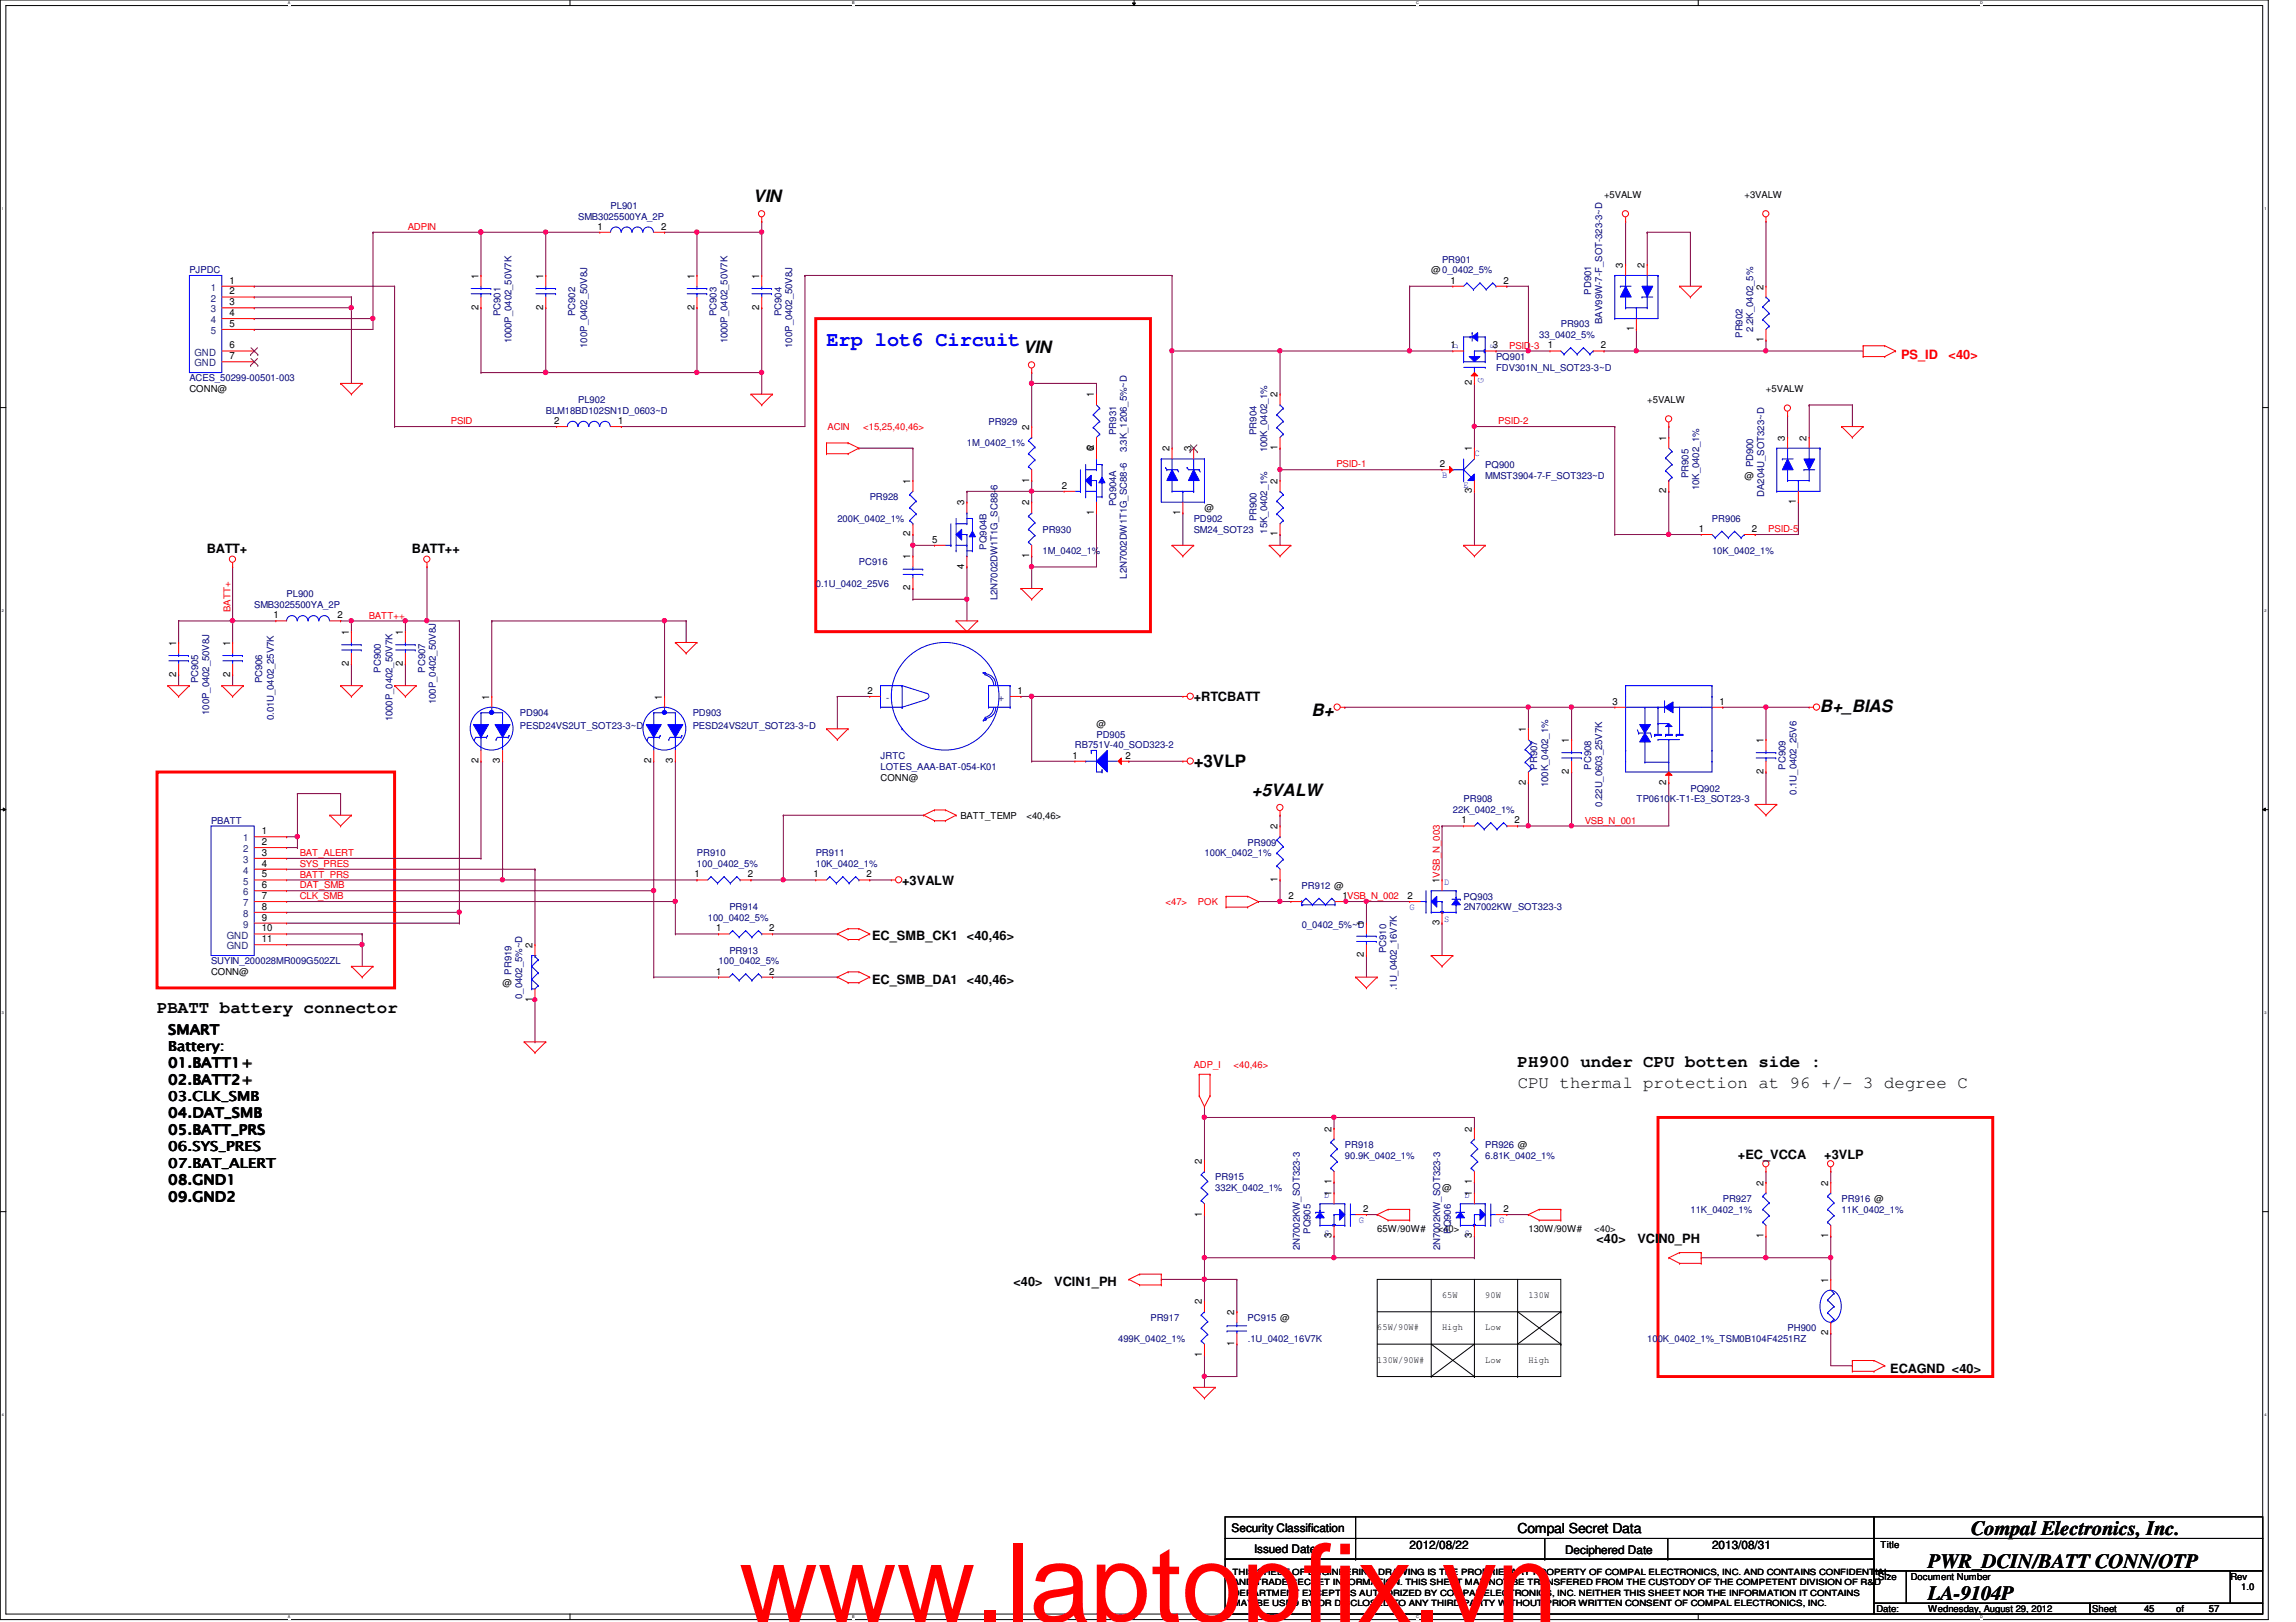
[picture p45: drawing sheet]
<svg xmlns="http://www.w3.org/2000/svg" width="297mm" height="210mm" viewBox="0 0 297 210" stroke-linecap="round" stroke-linejoin="round" font-family="sans-serif">
<defs><g id="words">
<text font-size="14.1" fill="#f00" x="95.6" y="209.9">www.laptopfix.vn</text>
<text font-size="2.6" fill="#00f" x="106.9" y="44.8">Erp lot6 Circuit</text>
<g font-size="2.6">
<text x="249.4" y="202.9">PWR_DCIN/BATT CONN/OTP</text>
<text x="255" y="198.7">Compal Electronics, Inc.</text>
<text x="249.4" y="207.1">LA-9104P</text>
</g>
<g font-size="2.2">
<text x="97.4" y="26.2">VIN</text>
<text x="132.4" y="45.7">VIN</text>
<text x="169.7" y="92.7">B+</text>
<text x="235.5" y="92.1">B+_BIAS</text>
<text x="154.4" y="99.3">+3VLP</text>
<text x="162" y="103">+5VALW</text>
<text x="20.3" y="131.1">PBATT battery connector</text>
<text x="196.3" y="138">PH900 under CPU botten side :</text>
<text x="196.3" y="140.8">CPU thermal protection at 96 +/- 3 degree C</text>
</g>
<g font-size="1.8">
<text x="21.7" y="133.9">SMART</text>
<text x="21.7" y="136.1">Battery:</text>
<text x="21.8" y="138.1">01.BATT1+</text>
<text x="21.8" y="140.3">02.BATT2+</text>
<text x="21.8" y="142.5">03.CLK_SMB</text>
<text x="21.8" y="144.6">04.DAT_SMB</text>
<text x="21.8" y="146.8">05.BATT_PRS</text>
<text x="21.8" y="148.9">06.SYS_PRES</text>
<text x="21.7" y="153.3">08.GND1</text>
<text x="21.7" y="155.5">09.GND2</text>
<text x="21.8" y="151.1">07.BAT_ALERT</text>
<text x="196.3" y="198.3">Compal Secret Data</text>
</g>
<g font-size="1.7" fill="#f00">
<text x="246" y="46.4">PS_ID</text>
<text x="252.1" y="46.4">&lt;40&gt;</text>
</g>
<g font-size="1.7">
<text x="26.8" y="71.5">BATT+</text>
<text x="53.3" y="71.5">BATT++</text>
<text x="154.4" y="90.7">+RTCBATT</text>
<text x="116.7" y="114.6">+3VALW</text>
<text x="112.8" y="121.7">EC_SMB_CK1</text>
<text x="125.1" y="121.7">&lt;40,46&gt;</text>
<text x="112.8" y="127.3">EC_SMB_DA1</text>
<text x="125.1" y="127.3">&lt;40,46&gt;</text>
<text x="224.8" y="150">+EC_VCCA</text>
<text x="236" y="150">+3VLP</text>
<text x="206.5" y="160.8">&lt;40&gt;</text>
<text x="211.8" y="160.8">VCIN0_PH</text>
<text x="131.1" y="166.4">&lt;40&gt;</text>
<text x="136.4" y="166.4">VCIN1_PH</text>
<text x="244.6" y="177.7">ECAGND &lt;40&gt;</text>
</g>
<g font-size="1.5">
<text x="159.3" y="198.2">Security Classification</text>
<text x="162.3" y="200.9">Issued Date</text>
<text x="182.4" y="200.5">2012/08/22</text>
<text x="202.5" y="201">Deciphered Date</text>
<text x="221.5" y="200.5">2013/08/31</text>
</g>
<g font-size="1.3">
<text x="77.3" y="29.7">1</text>
<text x="85.6" y="29.7">2</text>
<text x="210" y="34.7" transform="rotate(-90 210 34.7)">3</text>
<text x="212.8" y="34.7" transform="rotate(-90 212.8 34.7)">2</text>
<text x="29.7" y="36.7">1</text>
<text x="29.7" y="38.1">2</text>
<text x="29.7" y="39.5">3</text>
<text x="29.7" y="40.9">4</text>
<text x="61.9" y="40.1" transform="rotate(-90 61.9 40.1)">2</text>
<text x="61.9" y="36.1" transform="rotate(-90 61.9 36.1)">1</text>
<text x="70.3" y="40.1" transform="rotate(-90 70.3 40.1)">2</text>
<text x="70.3" y="36.1" transform="rotate(-90 70.3 36.1)">1</text>
<text x="89.8" y="40.1" transform="rotate(-90 89.8 40.1)">2</text>
<text x="89.8" y="36.1" transform="rotate(-90 89.8 36.1)">1</text>
<text x="98.2" y="40.1" transform="rotate(-90 98.2 40.1)">2</text>
<text x="98.2" y="36.1" transform="rotate(-90 98.2 36.1)">1</text>
<text x="187.7" y="36.7">1</text>
<text x="194.5" y="36.7">2</text>
<text x="228.1" y="37.5" transform="rotate(-90 228.1 37.5)">2</text>
<text x="29.7" y="45.1">6</text>
<text x="29.7" y="46.5">7</text>
<text x="29.7" y="42.3">5</text>
<text x="187.7" y="45.1">1</text>
<text x="193.1" y="45.1">3</text>
<text x="200.2" y="45.1">1</text>
<text x="207.1" y="45.1">2</text>
<text x="211.4" y="42.9" transform="rotate(-90 211.4 42.9)">1</text>
<text x="228.1" y="44.3" transform="rotate(-90 228.1 44.3)">1</text>
<text x="141.5" y="51.4" transform="rotate(-90 141.5 51.4)">1</text>
<text x="165.3" y="51.4" transform="rotate(-90 165.3 51.4)">2</text>
<text x="190.4" y="49.9" transform="rotate(-90 190.4 49.9)">2</text>
<text x="71.7" y="54.9">2</text>
<text x="80" y="54.9">1</text>
<text x="133.1" y="55.6" transform="rotate(-90 133.1 55.6)">2</text>
<text x="141.5" y="58.4" transform="rotate(-90 141.5 58.4)">62</text>
<text x="151.3" y="58.4" transform="rotate(-90 151.3 58.4)">2</text>
<text x="154.1" y="58.4" transform="rotate(-90 154.1 58.4)">3</text>
<text x="165.3" y="58.3" transform="rotate(-90 165.3 58.3)">1</text>
<text x="190.4" y="58.4" transform="rotate(-90 190.4 58.4)">1</text>
<text x="215.6" y="57" transform="rotate(-90 215.6 57)">1</text>
<text x="230.9" y="57" transform="rotate(-90 230.9 57)">3</text>
<text x="233.7" y="57" transform="rotate(-90 233.7 57)">2</text>
<text x="117.8" y="62.6" transform="rotate(-90 117.8 62.6)">1</text>
<text x="124.8" y="65.4" transform="rotate(-90 124.8 65.4)">3</text>
<text x="133.1" y="65.4" transform="rotate(-90 133.1 65.4)">2</text>
<text x="133.1" y="62.4" transform="rotate(-90 133.1 62.4)">1</text>
<text x="137.4" y="63.2">2</text>
<text x="165.3" y="62.6" transform="rotate(-90 165.3 62.6)">2</text>
<text x="186.3" y="60.5">2</text>
<text x="190.4" y="63.8" transform="rotate(-90 190.4 63.8)">3</text>
<text x="215.6" y="63.8" transform="rotate(-90 215.6 63.8)">2</text>
<text x="232.3" y="65.2" transform="rotate(-90 232.3 65.2)">1</text>
<text x="117.8" y="69.4" transform="rotate(-90 117.8 69.4)">2</text>
<text x="120.6" y="70.2">5</text>
<text x="141.5" y="66.6" transform="rotate(-90 141.5 66.6)">1</text>
<text x="152.7" y="66.6" transform="rotate(-90 152.7 66.6)">1</text>
<text x="165.3" y="69.4" transform="rotate(-90 165.3 69.4)">1</text>
<text x="219.8" y="68.8">1</text>
<text x="226.6" y="68.8">2</text>
<text x="117.8" y="76.4" transform="rotate(-90 117.8 76.4)">2</text>
<text x="117.8" y="72.4" transform="rotate(-90 117.8 72.4)">1</text>
<text x="124.8" y="73.6" transform="rotate(-90 124.8 73.6)">4</text>
<text x="133.1" y="72.2" transform="rotate(-90 133.1 72.2)">1</text>
<text x="22.8" y="83.6" transform="rotate(-90 22.8 83.6)">1</text>
<text x="29.8" y="83.6" transform="rotate(-90 29.8 83.6)">1</text>
<text x="35.4" y="80">1</text>
<text x="43.6" y="80">2</text>
<text x="45.1" y="82.2" transform="rotate(-90 45.1 82.2)">1</text>
<text x="52.1" y="82.2" transform="rotate(-90 52.1 82.2)">1</text>
<text x="22.8" y="87.6" transform="rotate(-90 22.8 87.6)">2</text>
<text x="29.8" y="87.6" transform="rotate(-90 29.8 87.6)">2</text>
<text x="45.1" y="86.2" transform="rotate(-90 45.1 86.2)">2</text>
<text x="52.1" y="86.2" transform="rotate(-90 52.1 86.2)">2</text>
<text x="112.2" y="89.8">2</text>
<text x="131.7" y="89.8">1</text>
<text x="63.3" y="90.6" transform="rotate(-90 63.3 90.6)">1</text>
<text x="85.6" y="90.6" transform="rotate(-90 85.6 90.6)">1</text>
<text x="197.4" y="94.7" transform="rotate(-90 197.4 94.7)">1</text>
<text x="208.6" y="91.2">3</text>
<text x="222.5" y="91.2">1</text>
<text x="61.9" y="98.8" transform="rotate(-90 61.9 98.8)">2</text>
<text x="64.7" y="98.8" transform="rotate(-90 64.7 98.8)">3</text>
<text x="84.2" y="98.8" transform="rotate(-90 84.2 98.8)">2</text>
<text x="87" y="98.8" transform="rotate(-90 87 98.8)">3</text>
<text x="138.8" y="98.2">1</text>
<text x="145.6" y="98.2">2</text>
<text x="197.4" y="101.6" transform="rotate(-90 197.4 101.6)">2</text>
<text x="203" y="100.2" transform="rotate(-90 203 100.2)">2</text>
<text x="203" y="96.1" transform="rotate(-90 203 96.1)">1</text>
<text x="215.6" y="101.6" transform="rotate(-90 215.6 101.6)">2</text>
<text x="228.1" y="100.2" transform="rotate(-90 228.1 100.2)">2</text>
<text x="228.1" y="96.1" transform="rotate(-90 228.1 96.1)">1</text>
<text x="33.9" y="107.9">1</text>
<text x="165.3" y="107.3" transform="rotate(-90 165.3 107.3)">2</text>
<text x="189.1" y="106.6">1</text>
<text x="195.9" y="106.6">2</text>
<text x="33.9" y="110.7">3</text>
<text x="33.9" y="112.1">4</text>
<text x="33.9" y="113.5">5</text>
<text x="33.9" y="109.3">2</text>
<text x="89.9" y="113.5">1</text>
<text x="96.7" y="113.5">2</text>
<text x="105.2" y="113.5">1</text>
<text x="112.1" y="113.5">2</text>
<text x="33.9" y="114.9">6</text>
<text x="33.9" y="117.7">8</text>
<text x="33.9" y="119.1">9</text>
<text x="33.9" y="116.3">7</text>
<text x="165.3" y="114.1" transform="rotate(-90 165.3 114.1)">1</text>
<text x="166.7" y="116.3">2</text>
<text x="173.7" y="116.3">1VSB_N_002</text>
<text x="176.4" y="119.9" transform="rotate(-90 176.4 119.9)">1</text>
<text x="182.1" y="116.3">2</text>
<text x="186.2" y="119.7" transform="rotate(-90 186.2 119.7)">3</text>
<text x="186.2" y="114.3" transform="rotate(-90 186.2 114.3)">1VSB_N_003</text>
<text x="33.9" y="120.5">10</text>
<text x="33.9" y="121.9">11</text>
<text x="68.9" y="122.7" transform="rotate(-90 68.9 122.7)">2</text>
<text x="92.7" y="120.5">1</text>
<text x="99.5" y="120.5">2</text>
<text x="176.4" y="123.9" transform="rotate(-90 176.4 123.9)">2</text>
<text x="68.9" y="129.6" transform="rotate(-90 68.9 129.6)">1</text>
<text x="92.7" y="126.1">1</text>
<text x="99.5" y="126.1">2</text>
<text x="172.3" y="146.4" transform="rotate(-90 172.3 146.4)">2</text>
<text x="190.4" y="146.4" transform="rotate(-90 190.4 146.4)">2</text>
<text x="155.5" y="150.6" transform="rotate(-90 155.5 150.6)">2</text>
<text x="172.3" y="154.8" transform="rotate(-90 172.3 154.8)">1</text>
<text x="172.3" y="153.2" transform="rotate(-90 172.3 153.2)">1</text>
<text x="190.4" y="154.8" transform="rotate(-90 190.4 154.8)">1</text>
<text x="190.4" y="153.2" transform="rotate(-90 190.4 153.2)">1</text>
<text x="228.1" y="153.4" transform="rotate(-90 228.1 153.4)">2</text>
<text x="236.5" y="153.4" transform="rotate(-90 236.5 153.4)">2</text>
<text x="155.5" y="157.4" transform="rotate(-90 155.5 157.4)">1</text>
<text x="172.3" y="160.2" transform="rotate(-90 172.3 160.2)">3</text>
<text x="176.4" y="156.8">2</text>
<text x="190.4" y="160.2" transform="rotate(-90 190.4 160.2)">3</text>
<text x="194.5" y="156.8">2</text>
<text x="228.1" y="160.2" transform="rotate(-90 228.1 160.2)">1</text>
<text x="236.5" y="160.2" transform="rotate(-90 236.5 160.2)">1</text>
<text x="236.5" y="166" transform="rotate(-90 236.5 166)">1</text>
<text x="155.5" y="168.8" transform="rotate(-90 155.5 168.8)">2</text>
<text x="159.7" y="170.2" transform="rotate(-90 159.7 170.2)">2</text>
<text x="236.5" y="172.8" transform="rotate(-90 236.5 172.8)">2</text>
<text x="155.5" y="175.6" transform="rotate(-90 155.5 175.6)">1</text>
<text x="159.7" y="174.2" transform="rotate(-90 159.7 174.2)">1</text>
</g>
<g font-size="1.3" fill="#004080">
<text x="27.3" y="37.6">1</text>
<text x="27.3" y="39">2</text>
<text x="27.3" y="40.4">3</text>
<text x="27.3" y="41.8">4</text>
<text x="25.1" y="46">GND</text>
<text x="25.1" y="47.4">GND</text>
<text x="27.3" y="43.2">5</text>
<text x="114.6" y="90.7">-</text>
<text x="129.2" y="90.7">+</text>
<text x="31.5" y="108.9">1</text>
<text x="31.5" y="111.7">3</text>
<text x="31.5" y="113.1">4</text>
<text x="31.5" y="110.3">2</text>
<text x="31.5" y="114.5">5</text>
<text x="31.5" y="115.9">6</text>
<text x="31.5" y="118.7">8</text>
<text x="31.5" y="117.3">7</text>
<text x="29.3" y="121.5">GND</text>
<text x="29.3" y="122.9">GND</text>
<text x="31.5" y="120.1">9</text>
</g>
<g font-size="1.2" fill="#f00">
<text x="52.7" y="29.8">ADPIN</text>
<text x="195.2" y="45.1">PSID-3</text>
<text x="58.3" y="54.9">PSID</text>
<text x="107.1" y="55.7">ACIN</text>
<text x="111.7" y="55.7">&lt;15,25,40,46&gt;</text>
<text x="193.8" y="54.9">PSID-2</text>
<text x="172.9" y="60.5">PSID-1</text>
<text x="228.8" y="68.9">PSID-5</text>
<text x="29.8" y="79.2" transform="rotate(-90 29.8 79.2)">BATT+</text>
<text x="47.7" y="80.1">BATT++</text>
<text x="205" y="106.6">VSB_N_001</text>
<text x="38.8" y="112.2">SYS_PRES</text>
<text x="38.8" y="110.8">BAT_ALERT</text>
<text x="38.8" y="113.6">BATT_PRS</text>
<text x="38.8" y="115">DAT_SMB</text>
<text x="38.8" y="116.4">CLK_SMB</text>
<text x="150.8" y="117.1">&lt;47&gt;</text>
<text x="155" y="117.1">POK</text>
<text x="154.4" y="138.2">ADP_I</text>
<text x="159.6" y="138.2">&lt;40,46&gt;</text>
</g>
<g font-size="1.2" fill="#000080">
<text x="74.8" y="28.4">SMB3025500YA_2P</text>
<text x="79" y="27">PL901</text>
<text x="24.5" y="35.4">PJPDC</text>
<text x="186.6" y="34">PR901</text>
<text x="64.8" y="40.9" transform="rotate(-90 64.8 40.9)">PC901</text>
<text x="74.4" y="40.9" transform="rotate(-90 74.4 40.9)">PC902</text>
<text x="92.7" y="40.9" transform="rotate(-90 92.7 40.9)">PC903</text>
<text x="101.1" y="40.9" transform="rotate(-90 101.1 40.9)">PC904</text>
<text x="205.9" y="38.1" transform="rotate(-90 205.9 38.1)">PD901</text>
<text x="207.3" y="42" transform="rotate(-90 207.3 42)">BAV99W-7-F_SOT-323-3~D</text>
<text x="66.2" y="44.5" transform="rotate(-90 66.2 44.5)">1000P_0402_50V7K</text>
<text x="75.9" y="45" transform="rotate(-90 75.9 45)">100P_0402_50V8J</text>
<text x="94.1" y="44.5" transform="rotate(-90 94.1 44.5)">1000P_0402_50V7K</text>
<text x="102.5" y="45" transform="rotate(-90 102.5 45)">100P_0402_50V8J</text>
<text x="193.5" y="46.6">PQ901</text>
<text x="193.6" y="48">FDV301N_NL_SOT23-3~D</text>
<text x="199.1" y="43.8">33_0402_5%</text>
<text x="201.9" y="42.4">PR903</text>
<text x="225.4" y="43.7" transform="rotate(-90 225.4 43.7)">PR902</text>
<text x="226.8" y="42.9" transform="rotate(-90 226.8 42.9)">2.2K_0402_5%</text>
<text x="24.5" y="49.4">ACES_50299-00501-003</text>
<text x="70.6" y="53.6">BLM18BD102SN1D_0603~D</text>
<text x="74.8" y="52.2">PL902</text>
<text x="125.1" y="57.7">1M_0402_1%</text>
<text x="127.9" y="54.9">PR929</text>
<text x="144.4" y="56.3" transform="rotate(-90 144.4 56.3)">PR931</text>
<text x="145.8" y="58.5" transform="rotate(-90 145.8 58.5)">3.3K_1206_5%~D</text>
<text x="162.6" y="56.3" transform="rotate(-90 162.6 56.3)">PR904</text>
<text x="164" y="58.5" transform="rotate(-90 164 58.5)">100K_0402_1%</text>
<text x="112.5" y="64.7">PR928</text>
<text x="144.4" y="65.5" transform="rotate(-90 144.4 65.5)">PQ904A</text>
<text x="192.1" y="60.5">PQ900</text>
<text x="192.2" y="61.9">MMST3904-7-F_SOT323~D</text>
<text x="218.4" y="61.9" transform="rotate(-90 218.4 61.9)">PR905</text>
<text x="219.8" y="63.5" transform="rotate(-90 219.8 63.5)">10K_0402_1%</text>
<text x="226.8" y="60.5" transform="rotate(-90 226.8 60.5)">PD900</text>
<text x="228.2" y="64.3" transform="rotate(-90 228.2 64.3)">DA204U_SOT323~D</text>
<text x="108.3" y="67.5">200K_0402_1%</text>
<text x="127.6" y="71.1" transform="rotate(-90 127.6 71.1)">PQ904B</text>
<text x="134.9" y="68.9">PR930</text>
<text x="134.9" y="71.7">1M_0402_1%</text>
<text x="154.4" y="67.5">PD902</text>
<text x="154.4" y="68.9">SM24_SOT23</text>
<text x="162.6" y="67.5" transform="rotate(-90 162.6 67.5)">PR900</text>
<text x="164" y="69" transform="rotate(-90 164 69)">15K_0402_1%</text>
<text x="221.5" y="67.5">PR906</text>
<text x="221.5" y="71.7">10K_0402_1%</text>
<text x="37.1" y="77.3">PL900</text>
<text x="105.5" y="75.9">0.1U_0402_25V6</text>
<text x="111.1" y="73.1">PC916</text>
<text x="129" y="77.7" transform="rotate(-90 129 77.7)">L2N7002DW1T1G_SC88-6</text>
<text x="145.8" y="74.9" transform="rotate(-90 145.8 74.9)">L2N7002DW1T1G_SC88-6</text>
<text x="32.9" y="78.7">SMB3025500YA_2P</text>
<text x="25.7" y="88.4" transform="rotate(-90 25.7 88.4)">PC905</text>
<text x="33.9" y="88.4" transform="rotate(-90 33.9 88.4)">PC906</text>
<text x="49.3" y="87" transform="rotate(-90 49.3 87)">PC900</text>
<text x="55" y="87" transform="rotate(-90 55 87)">PC907</text>
<text x="27" y="92.5" transform="rotate(-90 27 92.5)">100P_0402_50V8J</text>
<text x="35.4" y="93.2" transform="rotate(-90 35.4 93.2)">0.01U_0402_25V7K</text>
<text x="50.8" y="93.3" transform="rotate(-90 50.8 93.3)">1000P_0402_50V7K</text>
<text x="56.4" y="91.1" transform="rotate(-90 56.4 91.1)">100P_0402_50V8J</text>
<text x="67.3" y="92.7">PD904</text>
<text x="67.3" y="94.4">PESD24VS2UT_SOT23-3~D</text>
<text x="89.6" y="92.7">PD903</text>
<text x="89.6" y="94.4">PESD24VS2UT_SOT23-3~D</text>
<text x="141.9" y="95.5">PD905</text>
<text x="113.9" y="98.3">JRTC</text>
<text x="113.9" y="99.7">LOTES_AAA-BAT-054-K01</text>
<text x="139.1" y="96.9">RB751V-40_SOD323-2</text>
<text x="198.9" y="99.6" transform="rotate(-90 198.9 99.6)">PR907</text>
<text x="200.3" y="101.9" transform="rotate(-90 200.3 101.9)">100K_0402_1%</text>
<text x="205.9" y="99.6" transform="rotate(-90 205.9 99.6)">PC908</text>
<text x="231" y="99.6" transform="rotate(-90 231 99.6)">PC909</text>
<text x="27.3" y="106.6">PBATT</text>
<text x="188" y="105.2">22K_0402_1%</text>
<text x="189.4" y="103.8">PR908</text>
<text x="207.3" y="104.4" transform="rotate(-90 207.3 104.4)">0.22U_0603_25V7K</text>
<text x="211.7" y="103.8">TP0610K-T1-E3_SOT23-3</text>
<text x="218.7" y="102.4">PQ902</text>
<text x="232.4" y="102.8" transform="rotate(-90 232.4 102.8)">0.1U_0402_25V6</text>
<text x="90.2" y="110.8">PR910</text>
<text x="90.2" y="112.2">100_0402_5%</text>
<text x="105.5" y="110.8">PR911</text>
<text x="105.5" y="112.2">10K_0402_1%</text>
<text x="155.8" y="110.8">100K_0402_1%</text>
<text x="161.4" y="109.4">PR909</text>
<text x="91.6" y="119.2">100_0402_5%</text>
<text x="94.4" y="117.8">PR914</text>
<text x="168.4" y="115">PR912 @</text>
<text x="189.4" y="116.4">PQ903</text>
<text x="189.4" y="117.8">2N7002KW_SOT323-3</text>
<text x="27.3" y="124.8">SUYIN_200028MR009G502ZL</text>
<text x="93" y="124.8">100_0402_5%</text>
<text x="94.4" y="123.4">PR913</text>
<text x="168.4" y="120.1">0_0402_5%~D</text>
<text x="179.3" y="123.4" transform="rotate(-90 179.3 123.4)">PC910</text>
<text x="66.2" y="126.2" transform="rotate(-90 66.2 126.2)">PR919</text>
<text x="67.6" y="129.2" transform="rotate(-90 67.6 129.2)">0_0402_5%~D</text>
<text x="180.7" y="128.1" transform="rotate(-90 180.7 128.1)">.1U_0402_16V7K</text>
<text x="174" y="148.5">PR918</text>
<text x="174" y="149.9">90.9K_0402_1%</text>
<text x="192.1" y="148.5">PR926 @</text>
<text x="192.2" y="149.9">6.81K_0402_1%</text>
<text x="157.2" y="152.7">PR915</text>
<text x="157.2" y="154.1">332K_0402_1%</text>
<text x="222.9" y="155.5">PR927</text>
<text x="238.2" y="155.5">PR916 @</text>
<text x="168.1" y="161.8" transform="rotate(-90 168.1 161.8)">2N7002KW_SOT323-3</text>
<text x="169.5" y="159.7" transform="rotate(-90 169.5 159.7)">PQ905</text>
<text x="186.3" y="161.8" transform="rotate(-90 186.3 161.8)">2N7002KW_SOT323-3</text>
<text x="187.7" y="159.7" transform="rotate(-90 187.7 159.7)">PQ906</text>
<text x="218.7" y="156.9">11K_0402_1%</text>
<text x="238.3" y="156.9">11K_0402_1%</text>
<text x="144.7" y="173.7">499K_0402_1%</text>
<text x="148.8" y="170.9">PR917</text>
<text x="161.4" y="170.9">PC915 @</text>
<text x="161.4" y="173.7">.1U_0402_16V7K</text>
<text x="213.1" y="173.7">100K_0402_1%_TSM0B104F4251RZ</text>
<text x="231.3" y="172.3">PH900</text>
</g>
<g font-size="1.2">
<text x="207.5" y="25.6">+5VALW</text>
<text x="225.7" y="25.6">+3VALW</text>
<text x="185.2" y="35.4">@0_0402_5%</text>
<text x="24.5" y="50.8">CONN@</text>
<text x="213.1" y="52.2">+5VALW</text>
<text x="228.5" y="50.8">+5VALW</text>
<text x="225.7" y="61.9">@</text>
<text x="155.8" y="66.1">@</text>
<text x="141.9" y="94.1">@</text>
<text x="113.9" y="101">CONN@</text>
<text x="124.2" y="106">BATT_TEMP</text>
<text x="132.8" y="106">&lt;40,46&gt;</text>
<text x="27.3" y="126.2">CONN@</text>
<text x="65" y="127.6">@</text>
<text x="186.6" y="154.1">@</text>
<text x="178.2" y="159.4">65W/90W#</text>
<text x="186" y="159.4">&lt;40&gt;</text>
<text x="197.7" y="159.4">130W/90W#</text>
<text x="206.3" y="159.4">&lt;40&gt;</text>
<text x="186.6" y="168">65W</text>
<text x="192.1" y="168">90W</text>
<text x="197.7" y="168">130W</text>
<text x="178.2" y="172.2">65W/90W#</text>
<text x="186.6" y="172.2">High</text>
<text x="192.1" y="172.2">Low</text>
<text x="178.2" y="176.4">130W/90W#</text>
<text x="192.1" y="176.4">Low</text>
<text x="197.7" y="176.4">High</text>
<text x="243.3" y="200.4">Title</text>
<text x="242.7" y="208.6">Date:</text>
<text x="243" y="204.4">Size</text>
<text x="247.2" y="204.4">Document Number</text>
<text x="249.4" y="208.6">Wednesday, August 29, 2012</text>
<text x="270.7" y="208.6">Sheet</text>
<text x="277.4" y="208.6">45</text>
<text x="281.6" y="208.6">of</text>
<text x="285.8" y="208.6">57</text>
<text x="288.6" y="204.4">Rev</text>
<text x="289.9" y="205.8">1.0</text>
</g>
<g font-size="1.2" fill="#00f">
<text x="188.6" y="45.1" transform="rotate(-90 188.6 45.1)">D</text>
<text x="193.5" y="45.1" transform="rotate(-90 193.5 45.1)">S</text>
<text x="191.9" y="49.6" transform="rotate(-90 191.9 49.6)">G</text>
<text x="190.8" y="59">C</text>
<text x="186.6" y="61.8">B</text>
<text x="189.4" y="63.2">E</text>
<text x="182.4" y="117.8">G</text>
<text x="186.9" y="114.5">D</text>
<text x="186.9" y="119.4">S</text>
<text x="171.3" y="155">D</text>
<text x="189.5" y="155">D</text>
<text x="171.3" y="159.9">S</text>
<text x="175.8" y="158.3">G</text>
<text x="189.5" y="159.9">S</text>
<text x="194" y="158.3">G</text>
</g>
<g font-size="1.1">
<text x="159.5" y="203.8">THIS SHEET OF ENGINEERING DRAWING IS THE PROPRIETARY PROPERTY OF COMPAL ELECTRONICS, INC. AND CONTAINS CONFIDENTIAL</text>
<text x="159.5" y="205.1">AND TRADE SECRET INFORMATION. THIS SHEET MAY NOT BE TRANSFERED FROM THE CUSTODY OF THE COMPETENT DIVISION OF R&amp;D</text>
<text x="159.5" y="206.5">DEPARTMENT EXCEPT AS AUTHORIZED BY COMPAL ELECTRONICS, INC. NEITHER THIS SHEET NOR THE INFORMATION IT CONTAINS</text>
<text x="159.5" y="207.9">MAY BE USED BY OR DISCLOSED TO ANY THIRD PARTY WITHOUT PRIOR WRITTEN CONSENT OF COMPAL ELECTRONICS, INC.</text>
</g>
<g font-size=".5">
<text x="37.2" y=".6">A</text>
<text x="110.2" y=".6">B</text>
<text x="183.2" y=".6">C</text>
<text x="256.2" y=".6">D</text>
<text x=".3" y="27.1">1</text>
<text x="292.9" y="27.1">1</text>
<text x=".3" y="79.2">2</text>
<text x="292.9" y="79.2">2</text>
<text x=".3" y="131.2">3</text>
<text x="292.9" y="131.2">3</text>
<text x=".3" y="183.2">4</text>
<text x="292.9" y="183.2">4</text>
<text x="37.2" y="209.4">A</text>
<text x="110.2" y="209.4">B</text>
<text x="183.2" y="209.4">C</text>
<text x="256.2" y="209.4">D</text>
</g>
</g></defs>
<path d="M0 0h293.5v209.6h-293.5zM.8 .7h291.9v208.2h-291.9z" fill="none" stroke="#000" stroke-width=".13"/>
<g fill="#fff">
<path d="M37.2 .1h.3v.6h-.3z"/>
<path d="M37.2 209h.3v.5h-.3z"/>
</g>
<path d="M73.7 0v.7M73.7 208.9v.7" fill="none" stroke="#000" stroke-width=".13"/>
<g fill="#fff">
<path d="M110.2 .1h.3v.6h-.3z"/>
<path d="M110.2 209h.3v.5h-.3z"/>
</g>
<path d="M146.5 .4h.4l-.2 .3zM146.7 0v.7M146.7 208.9l.2 .3h-.4zM146.7 208.9v.7" fill="none" stroke="#000" stroke-width=".13"/>
<path d="M146.5 .4h.4l-.2 .3zM146.7 208.9l.2 .3h-.4z" fill="#000"/>
<g fill="#fff">
<path d="M183.2 .1h.3v.6h-.3z"/>
<path d="M183.2 209h.3v.5h-.3z"/>
</g>
<path d="M219.7 0v.7M219.7 208.9v.7" fill="none" stroke="#000" stroke-width=".13"/>
<g fill="#fff">
<path d="M256.2 .1h.3v.6h-.3z"/>
<path d="M256.2 209h.3v.5h-.3z"/>
<path d="M.3 26.7h.2v.6h-.2z"/>
<path d="M292.9 26.7h.3v.6h-.3z"/>
<path d="M.3 78.7h.2v.6h-.2z"/>
<path d="M292.9 78.7h.3v.6h-.3z"/>
</g>
<path d="M0 52.7h.8M292.7 52.7h.8" fill="none" stroke="#000" stroke-width=".13"/>
<g fill="#fff">
<path d="M.3 130.8h.2v.5h-.2z"/>
<path d="M292.9 130.8h.3v.5h-.3z"/>
</g>
<path d="M0 104.8h.8M.4 104.6l.4 .2-.4 .1zM292.7 104.8l.4-.2v.3zM292.7 104.8h.8" fill="none" stroke="#000" stroke-width=".13"/>
<path d="M.4 104.6l.4 .2-.4 .1zM292.7 104.8l.4-.2v.3z" fill="#000"/>
<g fill="#fff">
<path d="M.3 182.8h.2v.5h-.2z"/>
<path d="M292.9 182.8h.3v.5h-.3z"/>
</g>
<g fill="none" stroke="#000" stroke-width=".13">
<path d="M0 156.8h.8M292.7 156.8h.8M178.2 165.6h23.7v12.5h-23.7zM178.2 169.8h23.7M178.2 173.9h23.7M185.2 178.1h.1M185.2 165.6v12.5M185.2 173.9l5.6 4.2M190.8 173.9l-5.6 4.2M190.8 178.1h.1M190.8 173.9h.1M190.8 165.6v12.5"/>
<path d="M196.3 178.1h.1M196.3 165.6v12.5M196.3 169.8l5.6 4.1M201.9 169.8l-5.6 4.1M201.9 173.9h.1M201.9 169.8h.1"/>
</g>
<path d="M105.5 41.2h43.3v40.5h-43.3zM20.3 99.9h30.8v27.9h-30.8zM214.5 144.6h43.3v33.5h-43.3z" fill="none" stroke="#f00" stroke-width=".38"/>
<path d="M45.5 39.8h.1M45.5 39.8v9.8M108.3 90.1h.1M108.3 90.1h4.2" fill="none" stroke="#800040" stroke-width=".13"/>
<circle cx="45.4" cy="39.8" r=".29" fill="#f0f"/>
<circle cx="45.4" cy="39.8" r=".29" fill="none" stroke="#f0f" stroke-width=".13"/>
<path d="M32.9 39.8h.1M32.9 38.4h.1M32.9 37h.1M32.9 37h18.2M32.9 38.4h12.6M45.5 38.4h.1M45.5 38.4v1.4h-12.6M150.2 165.6h5.6M150.2 165.6h.1" fill="none" stroke="#800040" stroke-width=".13"/>
<circle cx="155.8" cy="165.5" r=".29" fill="#f0f"/>
<circle cx="155.8" cy="165.5" r=".29" fill="none" stroke="#f0f" stroke-width=".13"/>
<path d="M48.3 41.2h.1M48.3 41.2v1.4M133.5 49.6h.1M133.5 49.6h8.4M133.5 73.4h.1M133.5 73.4h8.4M155.8 162.8h.1M155.8 162.8v2.8" fill="none" stroke="#800040" stroke-width=".13"/>
<circle cx="133.4" cy="49.6" r=".29" fill="#f0f"/>
<circle cx="133.4" cy="49.6" r=".29" fill="none" stroke="#f0f" stroke-width=".13"/>
<path d="M32.9 42.6h.1M32.9 42.6h15.4M69.2 134.8h.1M69.2 129.4v5.4M172.6 146h.1M190.8 144.6h-18.2v1.4M190.8 144.6h.1M190.8 146h.1M190.8 144.6v1.4" fill="none" stroke="#800040" stroke-width=".13"/>
<circle cx="69.2" cy="129.4" r=".27" fill="#f0f"/>
<circle cx="69.2" cy="129.4" r=".27" fill="none" stroke="#f0f" stroke-width=".13"/>
<g fill="none" stroke="#800040" stroke-width=".13">
<path d="M125.1 77.6h.1M125.1 77.6v2.7M133.5 62.2h.1M133.5 62.2v1.4M55.2 80.3h.1M55.2 80.3h4.2M63.6 80.3h.1M63.6 80.3h22.4M44.1 102.7h.1M44.1 102.7v2.8M46.9 122.3h.1M46.9 122.3v2.8"/>
<path d="M155.8 144.6h.1M155.8 144.6v5.6M236.9 172.6h.1M236.9 162.8h.1M236.9 162.8v2.8M236.9 172.6v4.1"/>
</g>
<circle cx="236.8" cy="162.7" r=".29" fill="#f0f"/>
<circle cx="236.8" cy="162.7" r=".29" fill="none" stroke="#f0f" stroke-width=".13"/>
<path d="M30.1 73.4h.1M30.1 73.4v9.7M30.1 87.3h.1M30.1 80.3h.1M30.1 87.3v1.4M45.5 85.9h.1M45.5 85.9v2.8" fill="none" stroke="#800040" stroke-width=".13"/>
<circle cx="30.1" cy="80.3" r=".29" fill="#f0f"/>
<circle cx="30.1" cy="80.3" r=".29" fill="none" stroke="#f0f" stroke-width=".13"/>
<g fill="none" stroke="#800040" stroke-width=".13">
<path d="M55.2 73.4h.1M55.2 73.4v6.9h-2.8M30.1 80.3h.1M30.1 80.3h5.6M44.1 80.3h1.4M44.1 80.3h.1M45.5 80.3h.1M45.5 80.3v1.4M52.4 80.3h.1M101.3 105.5h18.2M101.3 105.5h.1M112.5 113.9h2.8"/>
<path d="M112.5 113.9h.1"/>
</g>
<circle cx="55.2" cy="80.3" r=".29" fill="#f0f"/>
<circle cx="55.2" cy="80.3" r=".29" fill="none" stroke="#f0f" stroke-width=".13"/>
<circle cx="52.4" cy="80.3" r=".29" fill="#f0f"/>
<circle cx="52.4" cy="80.3" r=".29" fill="none" stroke="#f0f" stroke-width=".13"/>
<path d="M23.1 80.3h7M23.1 80.3h.1M23.1 87.3h.1M23.1 80.3v2.8M23.1 87.3v1.4M45.5 80.3h.1M45.5 80.3h6.9M88.8 80.3h.1M88.8 80.3v2.8" fill="none" stroke="#800040" stroke-width=".13"/>
<circle cx="45.4" cy="80.3" r=".29" fill="#f0f"/>
<circle cx="45.4" cy="80.3" r=".29" fill="none" stroke="#f0f" stroke-width=".13"/>
<g fill="none" stroke="#800040" stroke-width=".13">
<path d="M52.4 85.9h.1M52.4 80.3h.1M52.4 80.3v1.4M52.4 85.9v2.8M63.6 80.3h.1M63.6 80.3v9.8M86 80.3h2.8M86 80.3h.1M86 80.3v9.8M99.9 120.9h.1M99.9 126.4h.1M99.9 120.9h8.4"/>
<path d="M99.9 126.4h8.4"/>
</g>
<circle cx="85.9" cy="80.3" r=".29" fill="#f0f"/>
<circle cx="85.9" cy="80.3" r=".29" fill="none" stroke="#f0f" stroke-width=".13"/>
<g fill="none" stroke="#800040" stroke-width=".13">
<path d="M51.1 55.2h.1M51.1 55.2h20.9M62.2 48.2h8.4M62.2 48.2h.1M111.1 58h7M111.1 58h.1M118.1 58h.1M118.1 58v4.2M141.9 49.6h.1M141.9 49.6v1.4M141.9 66.4h.1M141.9 66.4v7"/>
<path d="M174 116.7h.1"/>
</g>
<circle cx="70.6" cy="48.2" r=".29" fill="#f0f"/>
<circle cx="70.6" cy="48.2" r=".29" fill="none" stroke="#f0f" stroke-width=".13"/>
<path d="M62.2 30.1h8.4M62.2 30.1h.1" fill="none" stroke="#800040" stroke-width=".13"/>
<circle cx="62.2" cy="30" r=".29" fill="#f0f"/>
<circle cx="62.2" cy="30" r=".29" fill="none" stroke="#f0f" stroke-width=".13"/>
<path d="M90.2 30.1h8.3M90.2 30.1h.1" fill="none" stroke="#800040" stroke-width=".13"/>
<circle cx="98.5" cy="30" r=".29" fill="#f0f"/>
<circle cx="98.5" cy="30" r=".29" fill="none" stroke="#f0f" stroke-width=".13"/>
<circle cx="90.1" cy="30" r=".29" fill="#f0f"/>
<circle cx="90.1" cy="30" r=".29" fill="none" stroke="#f0f" stroke-width=".13"/>
<path d="M32.9 41.2h.1M32.9 41.2h15.4" fill="none" stroke="#800040" stroke-width=".13"/>
<circle cx="48.2" cy="41.2" r=".29" fill="#f0f"/>
<circle cx="48.2" cy="41.2" r=".29" fill="none" stroke="#f0f" stroke-width=".13"/>
<path d="M196.3 106.9h.1M196.3 106.9h7M197.7 101.3h.1M197.7 106.9h.1M197.7 101.3v5.6" fill="none" stroke="#800040" stroke-width=".13"/>
<circle cx="197.7" cy="106.9" r=".29" fill="#f0f"/>
<circle cx="197.7" cy="106.9" r=".29" fill="none" stroke="#f0f" stroke-width=".13"/>
<path d="M174.1 116.7h.1M174.1 116.7h8.3M176.8 116.7h.1" fill="none" stroke="#800040" stroke-width=".13"/>
<circle cx="174.1" cy="116.6" r=".27" fill="#f0f"/>
<circle cx="174.1" cy="116.6" r=".27" fill="none" stroke="#f0f" stroke-width=".13"/>
<g fill="none" stroke="#800040" stroke-width=".13">
<path d="M197.7 91.5h5.6M197.7 91.5h.1M203.3 99.9h.1M203.3 99.9v7M228.5 99.9h.1M228.5 91.5h.1M228.5 91.5v4.2M228.5 99.9v4.2M186.6 106.9h2.8M186.6 106.9h.1M186.6 119.5h.1M186.6 106.9v7"/>
<path d="M186.6 119.5v4.2M203.3 106.9h.1M215.9 101.3h.1M215.9 101.3v5.6h-12.6"/>
</g>
<circle cx="203.3" cy="106.9" r=".29" fill="#f0f"/>
<circle cx="203.3" cy="106.9" r=".29" fill="none" stroke="#f0f" stroke-width=".13"/>
<path d="M197.7 91.5h.1M197.7 91.5v2.8M203.3 91.5h.1M203.3 91.5v4.2" fill="none" stroke="#800040" stroke-width=".13"/>
<circle cx="203.3" cy="91.5" r=".29" fill="#f0f"/>
<circle cx="203.3" cy="91.5" r=".29" fill="none" stroke="#f0f" stroke-width=".13"/>
<path d="M222.9 91.5h.1M222.9 91.5h5.6M162.8 116.7h4.2M162.8 116.7h.1M165.6 113.9h.1M165.6 116.7h.1M165.6 113.9v2.8" fill="none" stroke="#800040" stroke-width=".13"/>
<circle cx="165.6" cy="116.6" r=".29" fill="#f0f"/>
<circle cx="165.6" cy="116.6" r=".29" fill="none" stroke="#f0f" stroke-width=".13"/>
<path d="M174 91.5h.1M174 91.5h23.7" fill="none" stroke="#800040" stroke-width=".13"/>
<circle cx="197.7" cy="91.5" r=".29" fill="#f0f"/>
<circle cx="197.7" cy="91.5" r=".29" fill="none" stroke="#f0f" stroke-width=".13"/>
<path d="M203.3 91.5h.1M203.3 91.5h5.6M228.5 91.5h5.6M228.5 91.5h.1M165.6 105.5h.1M165.6 105.5v1.4" fill="none" stroke="#800040" stroke-width=".13"/>
<circle cx="228.4" cy="91.5" r=".29" fill="#f0f"/>
<circle cx="228.4" cy="91.5" r=".29" fill="none" stroke="#f0f" stroke-width=".13"/>
<path d="M176.8 116.7h.1M176.8 116.7v2.8" fill="none" stroke="#800040" stroke-width=".13"/>
<circle cx="176.7" cy="116.6" r=".29" fill="#f0f"/>
<circle cx="176.7" cy="116.6" r=".29" fill="none" stroke="#f0f" stroke-width=".13"/>
<path d="M70.6 48.2h19.6M70.6 48.2h.1M176.8 123.7h.1M176.8 123.7v2.7" fill="none" stroke="#800040" stroke-width=".13"/>
<circle cx="70.6" cy="48.2" r=".29" fill="#f0f"/>
<circle cx="70.6" cy="48.2" r=".29" fill="none" stroke="#f0f" stroke-width=".13"/>
<path d="M48.3 30.1h.1M48.3 30.1h13.9M98.5 28.7h.1M98.5 28.7v1.4" fill="none" stroke="#800040" stroke-width=".13"/>
<circle cx="62.2" cy="30" r=".29" fill="#f0f"/>
<circle cx="62.2" cy="30" r=".29" fill="none" stroke="#f0f" stroke-width=".13"/>
<g fill="none" stroke="#800040" stroke-width=".13">
<path d="M62.2 30.1h.1M62.2 39.8h.1M62.2 30.1v5.5M62.2 39.8v8.4M70.6 30.1h.1M70.6 39.8h.1M70.6 30.1v5.5M70.6 39.8v8.4M86 30.1h4.2M86 30.1h.1M90.2 30.1h.1M90.2 39.8h.1"/>
<path d="M90.2 30.1v5.5M90.2 39.8v8.4M98.5 30.1h.1M98.5 39.8h.1M98.5 30.1v5.5M98.5 39.8v11.2M98.5 48.2h.1M101.3 105.5h.1M101.3 105.5v8.4"/>
</g>
<circle cx="101.3" cy="113.9" r=".29" fill="#f0f"/>
<circle cx="101.3" cy="113.9" r=".29" fill="none" stroke="#f0f" stroke-width=".13"/>
<path d="M90.2 48.2h8.3M90.2 48.2h.1" fill="none" stroke="#800040" stroke-width=".13"/>
<circle cx="98.5" cy="48.2" r=".29" fill="#f0f"/>
<circle cx="98.5" cy="48.2" r=".29" fill="none" stroke="#f0f" stroke-width=".13"/>
<circle cx="90.1" cy="48.2" r=".29" fill="#f0f"/>
<circle cx="90.1" cy="48.2" r=".29" fill="none" stroke="#f0f" stroke-width=".13"/>
<path d="M133.5 90.1h.1M133.5 90.1h19.5M172.6 153h.1M172.6 153v1.4" fill="none" stroke="#800040" stroke-width=".13"/>
<circle cx="133.4" cy="90.1" r=".29" fill="#f0f"/>
<circle cx="133.4" cy="90.1" r=".29" fill="none" stroke="#f0f" stroke-width=".13"/>
<g fill="none" stroke="#800040" stroke-width=".13">
<path d="M118.1 69.2h.1M118.1 76.2h.1M118.1 69.2v1.4M118.1 76.2v1.4M125.1 73.4h.1M125.1 73.4v4.2M133.5 72h.1M133.5 63.6h.1M133.5 72v1.4M133.5 63.6h4.2M133.5 98.5h5.6M133.5 98.5h.1"/>
<path d="M133.5 90.1h.1M133.5 90.1v8.4M146 98.5h.1M146 98.5h7M97.2 113.9h.1M97.2 113.9h4.1M176.8 157.2h1.4M178.2 157.2h.1M228.5 160v2.8M155.8 165.6h4.2M160 165.6h.1M160 169.8h.1"/>
<path d="M160 165.6v4.2M220.1 162.8h.1M220.1 162.8h8.4M228.5 162.8h.1"/>
</g>
<circle cx="133.4" cy="63.6" r=".29" fill="#f0f"/>
<circle cx="133.4" cy="63.6" r=".29" fill="none" stroke="#f0f" stroke-width=".13"/>
<path d="M133.5 63.6h.1M133.5 63.6v1.4M228.5 162.8h.1M228.5 162.8h8.4" fill="none" stroke="#800040" stroke-width=".13"/>
<circle cx="228.4" cy="162.7" r=".29" fill="#f0f"/>
<circle cx="228.4" cy="162.7" r=".29" fill="none" stroke="#f0f" stroke-width=".13"/>
<g fill="none" stroke="#800040" stroke-width=".13">
<path d="M182.4 37h.1M182.4 37v8.4M194.9 37h2.8M194.9 37h.1M197.7 45.4h2.8M197.7 45.4h.1M165.6 69.2h.1M165.6 69.2v1.4M236.9 160h.1M236.9 160v2.8M155.8 178.1h.1M155.8 175.3h.1"/>
<path d="M155.8 175.3v2.8M160 173.9h.1M160 173.9v4.2h-4.2"/>
</g>
<circle cx="182.3" cy="45.4" r=".29" fill="#f0f"/>
<circle cx="182.3" cy="45.4" r=".29" fill="none" stroke="#f0f" stroke-width=".13"/>
<path d="M182.4 37h5.6M182.4 37h.1M182.4 45.4h5.6M182.4 45.4h.1M190.8 55.2h.1M190.8 55.2v2.8M165.6 60.8h.1M165.6 60.8h21" fill="none" stroke="#800040" stroke-width=".13"/>
<circle cx="165.6" cy="60.8" r=".29" fill="#f0f"/>
<circle cx="165.6" cy="60.8" r=".29" fill="none" stroke="#f0f" stroke-width=".13"/>
<path d="M165.6 58h.1M165.6 45.4h.1M165.6 58v2.8M165.6 45.4h16.8M207.5 45.4h.1M207.5 45.4h4.2M227.1 69.2h.1M227.1 69.2h5.6" fill="none" stroke="#800040" stroke-width=".13"/>
<circle cx="165.6" cy="45.4" r=".29" fill="#f0f"/>
<circle cx="165.6" cy="45.4" r=".29" fill="none" stroke="#f0f" stroke-width=".13"/>
<path d="M228.5 28.7h.1M228.5 28.7v8.3M211.7 45.4h.1M211.7 45.4h16.8" fill="none" stroke="#800040" stroke-width=".13"/>
<circle cx="211.7" cy="45.4" r=".29" fill="#f0f"/>
<circle cx="211.7" cy="45.4" r=".29" fill="none" stroke="#f0f" stroke-width=".13"/>
<path d="M190.8 55.2h18.1M190.8 49.6h.1M190.8 55.2h.1M190.8 49.6v5.6" fill="none" stroke="#800040" stroke-width=".13"/>
<circle cx="190.7" cy="55.2" r=".29" fill="#f0f"/>
<circle cx="190.7" cy="55.2" r=".29" fill="none" stroke="#f0f" stroke-width=".13"/>
<path d="M208.9 55.2h.1M208.9 55.2v14M208.9 69.2h7M208.9 69.2h.1" fill="none" stroke="#800040" stroke-width=".13"/>
<circle cx="215.9" cy="69.1" r=".29" fill="#f0f"/>
<circle cx="215.9" cy="69.1" r=".29" fill="none" stroke="#f0f" stroke-width=".13"/>
<g fill="none" stroke="#800040" stroke-width=".13">
<path d="M210.3 28.7h.1M210.3 28.7v5.5M213.1 30.1h5.6M213.1 30.1h.1M213.1 30.1v4.1M218.7 30.1h.1M218.7 30.1v6.9M165.6 45.4h.1M165.6 45.4v5.6M228.5 45.4h.1M228.5 45.4h12.5M215.9 69.2h.1"/>
<path d="M215.9 63.6h.1M215.9 63.6v5.6M215.9 69.2h4.2"/>
</g>
<circle cx="228.4" cy="45.4" r=".29" fill="#f0f"/>
<circle cx="228.4" cy="45.4" r=".29" fill="none" stroke="#f0f" stroke-width=".13"/>
<path d="M151.6 45.4h.1M151.6 45.4v12.6M215.9 55.2h.1M215.9 55.2v1.4M228.5 44h.1M228.5 44v1.4M165.6 60.8h.1M165.6 60.8v1.4" fill="none" stroke="#800040" stroke-width=".13"/>
<circle cx="151.6" cy="45.4" r=".29" fill="#f0f"/>
<circle cx="151.6" cy="45.4" r=".29" fill="none" stroke="#f0f" stroke-width=".13"/>
<g fill="none" stroke="#800040" stroke-width=".13">
<path d="M197.7 37h.1M197.7 37v8.4M151.6 45.4h14M151.6 45.4h.1M211.7 42.6h.1M211.7 42.6v2.8M231.3 53.8h.1M231.3 53.8v2.8M234.1 52.4h.1M234.1 52.4v4.2M234.1 52.4h5.5M239.6 52.4h.1"/>
<path d="M239.6 52.4v2.8M153 66.4h.1M153 66.4v4.2M190.8 63.6h.1M190.8 63.6v7M232.7 65h.1M232.7 65v4.2"/>
</g>
<circle cx="197.7" cy="45.4" r=".29" fill="#f0f"/>
<circle cx="197.7" cy="45.4" r=".29" fill="none" stroke="#f0f" stroke-width=".13"/>
<g fill="none" stroke="#800040" stroke-width=".13">
<path d="M104.1 35.6h.1M104.1 35.6v19.6h-23.7M151.6 35.6h.1M151.6 35.6v9.8M80.4 55.2h.1M193.5 45.4h.1M193.5 45.4h4.2M125.1 63.6h.1M125.1 63.6v1.4M125.1 63.6h8.4M132.1 90.1h1.4M132.1 90.1h.1"/>
<path d="M228.5 153h.1M228.5 151.6v1.4M155.8 162.8h16.8M172.6 162.8h.1"/>
</g>
<circle cx="155.8" cy="162.7" r=".29" fill="#f0f"/>
<circle cx="155.8" cy="162.7" r=".29" fill="none" stroke="#f0f" stroke-width=".13"/>
<circle cx="172.6" cy="162.7" r=".29" fill="#f0f"/>
<circle cx="172.6" cy="162.7" r=".29" fill="none" stroke="#f0f" stroke-width=".13"/>
<g fill="none" stroke="#800040" stroke-width=".13">
<path d="M48.3 30.1h.1M48.3 30.1v11.1M51.1 37h.1M51.1 37v18.2M104.1 35.6h.1M104.1 35.6h47.5M133.5 73.4h.1M133.5 73.4v2.8M155.8 157.2h.1M155.8 157.2v5.6M190.8 160h.1M190.8 153h.1"/>
<path d="M190.8 153v1.4M190.8 160v2.8M194.9 157.2h2.8M197.7 157.2h.1M172.6 162.8h18.2M190.8 162.8h.1"/>
</g>
<circle cx="133.4" cy="73.3" r=".29" fill="#f0f"/>
<circle cx="133.4" cy="73.3" r=".29" fill="none" stroke="#f0f" stroke-width=".13"/>
<path d="M133.5 49.6h.1M133.5 49.6v5.6M155.8 178.1h.1M155.8 178.1v1.4" fill="none" stroke="#800040" stroke-width=".13"/>
<circle cx="155.8" cy="178.1" r=".29" fill="#f0f"/>
<circle cx="155.8" cy="178.1" r=".29" fill="none" stroke="#f0f" stroke-width=".13"/>
<path d="M133.5 48.2h.1M133.5 48.2v1.4M101.3 113.9h4.2M101.3 113.9h.1M155.8 144.6h16.8M172.6 144.6h.1" fill="none" stroke="#800040" stroke-width=".13"/>
<circle cx="155.8" cy="144.6" r=".29" fill="#f0f"/>
<circle cx="155.8" cy="144.6" r=".29" fill="none" stroke="#f0f" stroke-width=".13"/>
<circle cx="172.6" cy="144.6" r=".29" fill="#f0f"/>
<circle cx="172.6" cy="144.6" r=".29" fill="none" stroke="#f0f" stroke-width=".13"/>
<path d="M118.1 77.6h7M118.1 77.6h.1M155.8 143.2h.1M155.8 143.2v1.4M155.8 165.6h.1M155.8 165.6v2.8" fill="none" stroke="#800040" stroke-width=".13"/>
<circle cx="125.1" cy="77.5" r=".29" fill="#f0f"/>
<circle cx="125.1" cy="77.5" r=".29" fill="none" stroke="#f0f" stroke-width=".13"/>
<path d="M118.1 70.6h.1M118.1 70.6v1.4" fill="none" stroke="#800040" stroke-width=".13"/>
<circle cx="118.1" cy="70.5" r=".29" fill="#f0f"/>
<circle cx="118.1" cy="70.5" r=".29" fill="none" stroke="#f0f" stroke-width=".13"/>
<path d="M70.6 30.1h.1M70.6 30.1h7M118.1 70.6h2.8M118.1 70.6h.1" fill="none" stroke="#800040" stroke-width=".13"/>
<circle cx="70.6" cy="30" r=".29" fill="#f0f"/>
<circle cx="70.6" cy="30" r=".29" fill="none" stroke="#f0f" stroke-width=".13"/>
<path d="M108.3 90.1h.1M108.3 90.1v4.2M59.4 118.1h.1M59.4 118.1v1.4M172.6 160h.1M172.6 160v2.8M236.9 151.6h.1M236.9 151.6v1.4" fill="none" stroke="#800040" stroke-width=".13"/>
<circle cx="59.4" cy="118" r=".29" fill="#f0f"/>
<circle cx="59.4" cy="118" r=".29" fill="none" stroke="#f0f" stroke-width=".13"/>
<path d="M37.1 120.9h9.8M37.1 122.3h9.8M46.9 120.9h.1M46.9 122.3h.1" fill="none" stroke="#800040" stroke-width=".13"/>
<circle cx="46.8" cy="122.2" r=".29" fill="#f0f"/>
<circle cx="46.8" cy="122.2" r=".29" fill="none" stroke="#f0f" stroke-width=".13"/>
<g fill="none" stroke="#800040" stroke-width=".13">
<path d="M59.4 80.3h.1M59.4 80.3v37.8M37.1 119.5h22.3M37.1 118.1h22.3M38.5 102.7h.1M38.5 102.7v5.6M59.4 119.5h.1M59.4 118.1h.1M69.2 112.5h.1M69.2 112.5v9.8M46.9 120.9h.1M46.9 120.9v1.4"/>
<path d="M236.9 176.7h2.7M239.6 176.7h.1"/>
</g>
<circle cx="38.4" cy="108.3" r=".29" fill="#f0f"/>
<circle cx="38.4" cy="108.3" r=".29" fill="none" stroke="#f0f" stroke-width=".13"/>
<g fill="none" stroke="#800040" stroke-width=".13">
<path d="M62.2 98.5h.1M62.2 98.5v12.6M65 98.5h.1M65 98.5v15.4M37.1 108.3h1.4v1.4M37.1 108.3h.1M37.1 109.7h1.4M37.1 112.5h32.1M37.1 111.1h25.1M37.1 113.9h27.9M38.5 102.7h.1M38.5 109.7h.1"/>
<path d="M38.5 102.7h5.6M62.2 111.1h.1M65 113.9h.1M69.2 112.5h.1"/>
</g>
<circle cx="65" cy="113.9" r=".29" fill="#f0f"/>
<circle cx="65" cy="113.9" r=".29" fill="none" stroke="#f0f" stroke-width=".13"/>
<path d="M84.6 98.5v16.8M65 113.9h25.2M84.6 115.3h.1M90.2 113.9h.1M87.4 120.9h5.6M93 120.9h.1" fill="none" stroke="#800040" stroke-width=".13"/>
<circle cx="84.5" cy="115.2" r=".29" fill="#f0f"/>
<circle cx="84.5" cy="115.2" r=".29" fill="none" stroke="#f0f" stroke-width=".13"/>
<path d="M87.4 98.5v18.2M87.4 116.7h.1M84.6 126.4h8.4M93 126.4h.1" fill="none" stroke="#800040" stroke-width=".13"/>
<circle cx="87.3" cy="116.6" r=".29" fill="#f0f"/>
<circle cx="87.3" cy="116.6" r=".29" fill="none" stroke="#f0f" stroke-width=".13"/>
<path d="M37.1 115.3h47.5M37.1 116.7h50.3M84.6 115.3h.1M84.6 115.3v11.1M87.4 116.7h.1M87.4 116.7v4.2M84.6 126.4h.1M87.4 120.9h.1" fill="none" stroke="#800040" stroke-width=".13"/>
<g fill="none" stroke="#f00" stroke-width=".13">
<path d="M98.5 28.7h.1M98.5 28.1v.6M210.3 28.7h.1M210.3 28.1v.6M217.3 37h2.8M217.3 37h.1M217.3 37l1.4 1.4M218.7 38.4h.1M220.1 37l-1.4 1.4M220.1 37h.1M228.5 28.7h.1M228.5 28.1v.6"/>
<path d="M44.1 49.6h.1M44.1 49.6l1.4 1.4M44.1 49.6h2.8M45.5 51h.1M46.9 49.6l-1.4 1.4M46.9 49.6h.1M97.2 51l1.3 1.4M97.2 51h.1M97.2 51h2.7M98.5 52.4h.1M99.9 51h.1M99.9 51l-1.4 1.4"/>
<path d="M106.9 58.7h2.8M106.9 58.7h.1M106.9 57.3h.1M106.9 57.3h2.8M106.9 57.3v1.4M109.7 57.3h.1M109.7 58.7h.1M109.7 57.3l1.4 .7M111.1 58h.1M111.1 58l-1.4 .7M133.5 48.2h.1M133.5 47.7v.5"/>
<path d="M215.9 55.2h.1M215.9 54.7v.5M231.3 53.8h.1M231.3 53.3v.5M238.2 55.2h.1M238.2 55.2l1.4 1.4M238.2 55.2h2.8M239.6 56.6h.1M241 55.2l-1.4 1.4M241 46.1h2.8M241 46.1h.1M241 44.7h.1"/>
<path d="M241 55.2h.1M241 44.7v1.4M241 44.7h2.8M243.8 46.1h.1M243.8 44.7h.1M243.8 44.7l1.4 .7M245.2 45.4h.1M245.2 45.4l-1.4 .7M30.1 73.4h.1M30.1 72.8v.6M55.2 73.4h.1M55.2 72.8v.6"/>
<path d="M132.1 76.2l1.4 1.4M132.1 76.2h.1M132.1 76.2h2.8M133.5 77.6h.1M133.5 72h.1M133.5 65h.1M133.5 65v1.4M133.5 70.6v1.4M134.9 76.2h.1M134.9 76.2l-1.4 1.4M151.6 70.6h2.8M151.6 70.6h.1"/>
<path d="M151.6 70.6l1.4 1.4M153 72h.1M154.4 70.6h.1M154.4 70.6l-1.4 1.4M164.2 70.6h.1M164.2 70.6l1.4 1.4M164.2 70.6h2.8M165.6 72h.1M167 70.6l-1.4 1.4M167 70.6h.1M189.4 70.6h2.7M189.4 70.6h.1"/>
<path d="M189.4 70.6l1.4 1.4M190.8 72h.1M192.1 70.6h.1M192.1 70.6l-1.3 1.4M220.1 69.2h.1M220.1 69.2h1.4M225.7 69.2h1.4M227.1 69.2h.1M21.7 88.7h.1M21.7 88.7h2.8M21.7 88.7l1.4 1.4M23.1 90.1h.1"/>
<path d="M24.5 88.7h.1M24.5 88.7l-1.4 1.4M28.7 88.7l1.4 1.4M28.7 88.7h.1M28.7 88.7h2.8M30.1 90.1h.1M31.5 88.7h.1M31.5 88.7l-1.4 1.4M44.1 88.7l1.4 1.4M44.1 88.7h.1M44.1 88.7h2.8M45.5 90.1h.1"/>
<path d="M46.9 88.7h.1M46.9 88.7l-1.4 1.4M51.1 88.7h.1M51.1 88.7h2.7M51.1 88.7l1.3 1.4M52.4 90.1h.1M53.8 88.7h.1M53.8 88.7l-1.4 1.4M87.4 83.1l1.4 1.4M87.4 83.1h.1M87.4 83.1h2.8M88.8 84.5h.1"/>
<path d="M90.2 83.1h.1M90.2 83.1l-1.4 1.4M106.9 94.3l1.4 1.4M106.9 94.3h.1M106.9 94.3h2.8M108.3 95.7h.1M109.7 94.3h.1M109.7 94.3l-1.4 1.4M112.5 90.1h1.4M112.5 90.1h.1M123.7 80.3l1.4 1.4M123.7 80.3h.1"/>
<path d="M123.7 80.3h2.8M125.1 81.7h.1M126.5 80.3h.1M126.5 80.3l-1.4 1.4M130.7 90.1h1.4M132.1 90.1h.1M153 90.1h.6M153 98.5h.6M153 90.1h.1M153 98.5h.1M173.4 91.5h.6M174 91.5h.1"/>
<path d="M234.1 91.5h.5M234.1 91.5h.1M42.7 105.5h.1M42.7 105.5h2.8M42.7 105.5l1.4 1.4M44.1 106.9h.1M45.5 105.5h.1M45.5 105.5l-1.4 1.4M115.3 113.9h.6M115.3 113.9h.1M119.5 105.5h.1M119.5 105.5l1.4 .7"/>
<path d="M120.9 104.8h.1M120.9 106.2h.1M120.9 104.8l-1.4 .7M120.9 106.2h1.4M120.9 104.8h1.4M122.3 104.8l1.4 .7M122.3 104.8h.1M122.3 106.2h.1M123.7 105.5h.1M123.7 105.5l-1.4 .7M158.6 117.4h.1M158.6 116h.1"/>
<path d="M158.6 116h2.8M158.6 116v1.4M158.6 117.4h2.8M161.4 116h.1M161.4 117.4h.1M161.4 116l1.4 .7M162.8 116.7h.1M162.8 116.7l-1.4 .7M165.6 105.5h.1M165.6 104.9v.6M227.1 104.1h.1M227.1 104.1h2.8"/>
<path d="M227.1 104.1l1.4 1.4M228.5 105.5h.1M229.9 104.1h.1M229.9 104.1l-1.4 1.4M45.5 125.1h.1M45.5 125.1h2.8M45.5 125.1l1.4 1.3M46.9 126.4h.1M48.3 125.1h.1M48.3 125.1l-1.4 1.3M67.8 134.8l1.4 1.4M67.8 134.8h.1"/>
<path d="M67.8 134.8h2.8M69.2 136.2h.1M70.6 134.8h.1M70.6 134.8l-1.4 1.4M108.3 126.4h.1M108.3 120.9h.1M108.3 126.4l1.4 .8M108.3 120.9l1.4 .7M109.7 125.8h.1M109.7 127.2h.1M109.7 120.2h.1M109.7 121.6h.1"/>
<path d="M109.7 125.8l-1.4 .6M109.7 127.2h1.4M109.7 120.2l-1.4 .7M109.7 121.6h1.4M109.7 125.8h1.4M109.7 120.2h1.4M111.1 125.8l1.4 .6M111.1 120.2l1.4 .7M111.1 125.8h.1M111.1 127.2h.1M111.1 120.2h.1M111.1 121.6h.1"/>
<path d="M112.5 126.4h.1M112.5 120.9h.1M112.5 126.4l-1.4 .8M112.5 120.9l-1.4 .7M155.1 139h.1M155.1 139v2.8M155.1 139h1.4M156.5 139h.1M156.5 139v2.8M175.4 126.4h.1M175.4 126.4h2.8M175.4 126.4l1.4 1.4"/>
<path d="M176.8 127.8h.1M178.2 126.4h.1M178.2 126.4l-1.4 1.4M185.2 123.7h.1M185.2 123.7h2.8M185.2 123.7l1.4 1.4M186.6 125.1h.1M188 123.7h.1M188 123.7l-1.4 1.4M155.1 141.8l.7 1.4M155.1 141.8h.1M155.8 143.2h.1"/>
<path d="M156.5 141.8h.1M156.5 141.8l-.7 1.4M178.2 157.2h.1M178.2 157.2l1.4 .7M179.6 157.9h.1M179.6 156.5h.1M179.6 157.9h2.8M179.6 156.5l-1.4 .7M179.6 156.5h2.8M182.4 157.9h.1M182.4 156.5h.1M182.4 156.5v1.4"/>
<path d="M197.7 157.2h.1M197.7 157.2l1.4 .7M199.1 157.9h.1M199.1 156.5h.1M199.1 157.9h2.8M199.1 156.5l-1.4 .7M199.1 156.5h2.8M201.9 157.9h.1M201.9 156.5h.1M201.9 156.5v1.4M228.5 151.6h.1M228.5 151v.6"/>
<path d="M236.9 151.6h.1M236.9 151v.6M146 165.6h.1M146 165.6l1.4 .7M147.4 164.9l-1.4 .7M147.4 166.3h2.8M147.4 164.9h.1M147.4 166.3h.1M147.4 164.9h2.8M150.2 164.9h.1M150.2 166.3h.1M150.2 164.9v1.4"/>
<path d="M154.4 179.5l1.4 1.4M154.4 179.5h.1M154.4 179.5h2.8M155.8 175.3h.1M155.8 168.4h.1M155.8 168.4v1.4M155.8 173.9v1.4M157.2 179.5h.1M157.2 179.5l-1.4 1.4M160 173.9h.1M160 169.8h.1M160 169.8v1.4"/>
<path d="M160 172.6v1.3M215.9 162.8h.1M215.9 162.8l1.4 .7M217.3 162.1l-1.4 .7M217.3 163.5h2.8M217.3 162.1h.1M217.3 163.5h.1M217.3 162.1h2.8M220.1 162.1h.1M220.1 163.5h.1M220.1 162.1v1.4M239.6 177.5h2.8"/>
<path d="M239.6 177.5h.1M239.6 176.1h.1M239.6 176.1v1.4M239.6 176.1h2.8M242.4 177.5h.1M242.4 176.1h.1M242.4 176.1l1.4 .6M243.8 176.7h.1M243.8 176.7l-1.4 .8M155.8 180.9h.1"/>
<circle cx="98.5" cy="27.7" r=".4"/>
<circle cx="210.3" cy="27.7" r=".4"/>
<circle cx="228.4" cy="27.7" r=".4"/>
<circle cx="133.4" cy="47.2" r=".4"/>
<circle cx="215.9" cy="54.2" r=".4"/>
<circle cx="231.2" cy="52.8" r=".4"/>
<circle cx="30.1" cy="72.4" r=".4"/>
<circle cx="55.2" cy="72.4" r=".4"/>
<circle cx="154" cy="98.5" r=".4"/>
<circle cx="154" cy="90.1" r=".4"/>
<circle cx="173" cy="91.5" r=".4"/>
<circle cx="235" cy="91.5" r=".4"/>
<circle cx="116.3" cy="113.9" r=".4"/>
<circle cx="165.6" cy="104.5" r=".4"/>
<circle cx="228.4" cy="150.6" r=".4"/>
<circle cx="236.8" cy="150.6" r=".4"/>
</g>
<g fill="none" stroke="#000" stroke-width=".13">
<path d="M158.5 196.3h83.9v2.8h-83.9zM158.5 199.1h83.9v2.7h-83.9zM175.4 199.1h.1M175.4 196.3v5.5M199.9 199.1v2.7M215.8 199.1v2.7M242.4 196.3h50.3v2.8h-50.3zM242.4 199.1h50.3v4.2h-50.3zM158.5 201.8h83.9v7.1h-83.9zM175.4 201.8h.1M199.9 201.8h.1M215.8 201.8h.1"/>
<path d="M242.4 203.3h4.2v4.2h-4.2zM242.4 207.5h28v1.4h-28zM246.6 203.3h41.9v4.2h-41.9zM270.4 207.5h22.3v1.4h-22.3zM288.5 203.3h4.2v4.2h-4.2z"/>
</g>
<g fill="none" stroke="#00f" stroke-width=".13">
<path d="M133 70.1h.1M133 68.5h.1M133 66.8h.1M133 70.1l.5 .5M133 68.5l.9 .8M133 66.8l.9 .8M133.5 66.4l-.5 .4M133.5 66.4h.1M133.9 69.3l-.9 .8M133.9 67.6l-.9 .9M133.9 69.3h.1M133.9 67.6h.1"/>
<path d="M221.5 69.2l.4 .4M221.9 69.6h.1M222.8 68.7l-.9 .9M222.8 68.7h.1M222.8 68.7l.8 .9M223.6 69.6h.1M224.4 68.7h.1M224.4 68.7l.9 .9M224.4 68.7l-.8 .9M225.3 69.6h.1M225.7 69.2l-.4 .4M225.7 69.2h.1"/>
<path d="M113.9 91.5h.1M113.9 91.5h2.8M116.7 88.7l3.1 1a.38 .38 0 0 1 .4 .3 .38 .38 0 0 1-.2 .4l-.2 .1M116.7 88.7h-2.8v2.8M116.7 94.3h.1M116.7 91.5h.1M116.7 88.7h.1M116.7 88.7v2.8M119.8 90.6l-3.1 .9M127.2 87h.1M127.2 93.2h.1M127.2 87h.3"/>
<path d="M127.2 87l.3 .3M127.4 87.3a1.39 1.39 0 0 1 1.2 1.4M127.5 92.9l-.3 .3M127.5 87h.1M127.5 92.9h.1M127.5 87l.1 .2a1.32 1.32 0 0 1 1.2 1.5M127.6 93l-.1 .2h-.3M127.6 93h.1M127.9 91.5h.1M127.9 91.5h2.8M128.6 91.5a1.44 1.44 0 0 1-1.2 1.3M128.8 91.5v.1a1.33 1.33 0 0 1-1.2 1.4"/>
<path d="M130.7 91.5h.1M130.7 88.7h.1M130.7 88.7v2.8M130.7 88.7h-2.8v2.8M155.4 173.5l.4 .4M155.4 171.9l.8 .8M155.4 170.2l.8 .8M155.4 173.5h.1M155.4 171.9h.1M155.4 170.2h.1M155.8 169.8h.1M155.8 169.8l-.4 .4"/>
<path d="M156.2 172.7h.1M156.2 171h.1M156.2 172.7l-.8 .8M156.2 171l-.8 .9M158.7 171.6h.1M158.7 172.3h.1M158.7 171.6h2.6M158.7 172.3h2.6M160 172.3h.1M160 171.6h.1M160 171.2v.4M160 172.3v.3"/>
<circle cx="122.3" cy="90.1" r="7"/>
</g>
<path d="M233.4 59.4h1.4l-.7 1.4z" fill="#00f"/>
<g fill="none" stroke="#00f" stroke-width=".13">
<path d="M229.9 58h.1M229.9 58v5.6M229.9 58h5.6M231.3 59.4h.1M231.3 58v1.4M233.4 59.4h1.4l-.7 1.4zM234.1 59.4h.1M234.1 58v1.4M235.5 58h.1M235.5 58v5.6h-5.6M229.9 63.6h.1M232.7 62.2h1.4"/>
<path d="M232.7 62.2h.1M232.7 62.2v1.4M234.1 62.2h.1M234.1 60.8v1.4"/>
</g>
<path d="M231.3 59.4l.7 1.4h-1.4z" fill="#00f"/>
<g fill="none" stroke="#00f" stroke-width=".13">
<path d="M61 38h2.5M61 37.3h2.5M62.2 37.3h.1M62.2 38h.1M62.2 37v.3M62.2 38v.4M63.5 38h.1M63.5 37.3h.1M74.8 55.2a.68 .68 0 0 0-.7-.7 .68 .68 0 0 0-.7 .7M76.2 55.2a.68 .68 0 0 0-.7-.7 .68 .68 0 0 0-.7 .7M77.6 55.2a.68 .68 0 0 0-.7-.7 .68 .68 0 0 0-.7 .7M78.9 55.2a.68 .68 0 0 0-.6-.7 .68 .68 0 0 0-.7 .7"/>
<path d="M230.6 59.4h.1M230.6 59.4h1.4M231.3 59.4l.7 1.4h-1.4zM139.1 63.6h.7M139.8 63.6h.1M139.8 60.8v2.8M140.5 64.3h.1M140.5 60.8h1.4M140.5 63.6h1.4M140.5 60.1v4.2M141.9 63.6h.1M141.9 60.8h.1"/>
<path d="M231.3 62.2h.1M231.3 60.8v1.4M231.3 62.2h1.4M233.4 60.8h.1M233.4 60.8h1.4M107.4 113.5h.1M107.4 113.5l.8 .8M107.4 113.5l-.5 .4M108.2 114.3h.1M109 113.5l-.8 .8M109 113.5h.1M109 113.5l.9 .8"/>
<path d="M109.9 114.3h.1M110.7 113.5h.1M110.7 113.5l.4 .4M110.7 113.5l-.8 .8M111.1 113.9h.1M168.4 117.1h.1M168.4 116.5v.6M168.5 116.7h.1M168.5 117.1h.1M168.5 117.1h4.2M168.9 116.2l.9 .9M168.9 116.2h.1"/>
<path d="M168.9 116.2l-.4 .5M169.8 117.1h.1M170.6 116.2h.1M170.6 116.2l-.8 .9M170.6 116.2l.9 .9M171.5 117.1h.1M172.3 116.2l.4 .5v.4M172.3 116.2h.1M172.3 116.2l-.8 .9M172.7 117.1h.1M172.2 149.5l.8 .8M172.2 147.8l.8 .9"/>
<path d="M172.2 151.2h.1M172.2 149.5h.1M172.2 147.8h.1M172.2 151.2l.4 .4M172.6 147.4l-.4 .4M172.6 147.4h.1M173 150.3h.1M173 148.7h.1M173 150.3l-.8 .9M173 148.7l-.8 .8"/>
</g>
<g fill="none" stroke="#f00" stroke-width=".13">
<path d="M62.2 35.6h.1M62.2 39.8h.1M62.2 35.6v1.4M62.2 38.4v1.4M72 55.2h1.4M72 55.2h.1M79 55.2h1.4M80.4 55.2h.1M231.3 56.6h.1M231.3 56.6v1.4M234.1 56.6h.1M234.1 56.6v1.4"/>
<path d="M232.7 65h.1M232.7 63.6v1.4M105.5 113.9h.1M105.5 113.9h1.4M111.1 113.9h1.4M112.5 113.9h.1M167 116.7h1.4M167 116.7h.1M172.7 116.7h1.4M174.1 116.7h.1M172.6 153h.1M172.6 146h.1"/>
<path d="M172.6 146v1.4M172.6 151.6v1.4"/>
</g>
<path d="M140.5 62.2l.7-.7v1.4z" fill="#00f"/>
<path d="M141.9 59.4h.1M141.9 59.4v1.4M140.5 62.2l.7-.7v1.4zM141.2 62.2h.7M141.9 62.2h.1M141.9 65h.1M141.9 62.2v2.8M141.9 60.1h.7M142.6 62.5h.1M142.6 60.1h.1M142.6 62.5v1.8" fill="none" stroke="#00f" stroke-width=".13"/>
<path d="M142.6 61.8l.4 .7h-.8z" fill="#00f"/>
<path d="M141.9 64.3h.7M142.6 61.8h.1M142.6 64.3h.1M142.6 60.1v1.7M142.6 61.8l.4 .7h-.8z" fill="none" stroke="#00f" stroke-width=".13"/>
<path d="M141.9 58h.1M141.9 58v1.4M137.7 63.6h1.4M137.7 63.6h.1M141.9 66.4h.1M141.9 65v1.4" fill="none" stroke="#f00" stroke-width=".13"/>
<path d="M190.3 61.8l.5-.5v.9h-.9z" fill-rule="evenodd" fill="#00f"/>
<path d="M189.4 59.4v2.8M190.8 59.4l-1.4 1.4M188 60.8h.1M188 60.8h1.4M189.4 60.8h.1M189.4 62.2h.1M189.4 60.8l.9 1M190.3 61.8l.5-.5v.9h-.9zM190.3 61.8h.1" fill="none" stroke="#00f" stroke-width=".13"/>
<path d="M187.5 60.4l.5 .4-.5 .4z" fill="#f00"/>
<path d="M190.8 58h.1M190.8 58v1.4M186.6 60.8h1.4M186.6 60.8h.1M187.5 60.4l.5 .4-.5 .4zM190.8 63.6h.1M190.8 62.2v1.4" fill="none" stroke="#f00" stroke-width=".13"/>
<path d="M185.2 116.7l.7-.7v1.4z" fill="#00f"/>
<path d="M185.2 116.7l.7-.7v1.4z" fill="none" stroke="#00f" stroke-width=".13"/>
<path d="M188.4 116.4l.5 .7h-1.1z" fill="#00f"/>
<g fill="none" stroke="#00f" stroke-width=".13">
<path d="M183.8 116.7h.7M184.5 116.7h.1M184.5 118.1h.1M184.5 115.3v2.8M185.2 115.3h.1M185.2 118.1h.1M185.2 115.3v2.8M185.2 118.1h3.2M185.2 115.3h3.2M185.9 116.7h.1M185.9 116.7h.7M186.4 117.9h.1"/>
<path d="M186.4 117.9v.2M186.4 117.9h.3M186.6 118.1h.1M186.6 116.7h.1M186.6 116.7v1.4M186.7 117.9h.1M186.7 118.1h.1M186.7 117.9v.2M187.8 116.4h1.1M188.4 115.3h.1M188.4 116.1h.1M188.4 118.1h.1"/>
<path d="M188.4 117.1h.1M188.4 115.3v1.1M188.4 117.1v1M188.4 116.4l.5 .7h-1.1zM188.9 116.4h.1"/>
</g>
<path d="M182.4 116.7h1.4M182.4 116.7h.1M186.6 113.9h.1M186.6 119.5h.1M186.6 113.9v1.4M186.6 118.1v1.4" fill="none" stroke="#f00" stroke-width=".13"/>
<path d="M191.5 156.5l.6 .7-.6 .7z" fill="#00f"/>
<path d="M191.5 156.5l.6 .7-.6 .7z" fill="none" stroke="#00f" stroke-width=".13"/>
<path d="M188.9 156.9l.6 .7h-1.1z" fill="#00f"/>
<g fill="none" stroke="#00f" stroke-width=".13">
<path d="M80.3 30.1a.68 .68 0 0 0-.6-.7 .68 .68 0 0 0-.7 .7M81.7 30.1a.68 .68 0 0 0-.6-.7 .68 .68 0 0 0-.7 .7M83.1 30.1a.68 .68 0 0 0-.6-.7 .68 .68 0 0 0-.7 .7M84.5 30.1a.68 .68 0 0 0-.6-.7 .68 .68 0 0 0-.7 .7M28.8 85.5h2.6M28.8 84.8h2.6M30.1 84.8h.1M30.1 85.5h.1M30.1 84.5v.3M30.1 85.5v.4M31.4 85.5h.1M31.4 84.8h.1"/>
<path d="M188.4 156.9h1.1M188.4 156.9h.1M188.9 156.9l.6 .7h-1.1zM188.9 155.8h.1M188.9 156.6h.1M188.9 158.6h.1M188.9 157.6h.1M188.9 155.8v1.1M188.9 157.6v1M188.9 155.8h3.2M188.9 158.6h3.2M190.6 158.5h.1"/>
<path d="M190.6 158.6h.1M190.6 158.5v.1M190.6 158.5h.3M190.8 158.6h.1M190.8 157.2h.1M190.8 157.2v1.4M190.8 157.2h.7M190.9 158.5h.1M190.9 158.5v.1M191.5 157.2h.1M192.1 155.8h.1M192.1 158.6h.1"/>
<path d="M192.1 155.8v2.8M192.9 157.2h.6M192.9 157.2h.1M192.9 158.6h.1M192.9 155.8v2.8"/>
</g>
<g fill="none" stroke="#f00" stroke-width=".13">
<path d="M77.6 30.1h1.4M77.6 30.1h.1M84.6 30.1h1.4M86 30.1h.1M30.1 83.1h.1M30.1 87.3h.1M30.1 83.1v1.4M30.1 85.9v1.4M190.8 154.4h.1M190.8 160h.1M190.8 154.4v1.4M190.8 158.6v1.4"/>
<path d="M193.5 157.2h1.4M194.9 157.2h.1"/>
</g>
<path d="M141.9 98.5l1.4-1.4v2.8z" fill="#00f"/>
<g fill="none" stroke="#00f" stroke-width=".13">
<path d="M140.5 98.5h.1M140.5 98.5h1.4M141.2 97.1h.1M141.2 97.4h.1M141.2 97.1v.3M141.2 97.1h.7M141.9 98.5l1.4-1.4v2.8zM141.9 97.1h.1M141.9 97.1v2.8h.7M142.6 99.9h.1M142.6 99.6h.1M142.6 99.6v.3"/>
<path d="M143.3 98.5h1.3M143.3 98.5h.1"/>
</g>
<path d="M139.1 98.5h1.4M139.1 98.5h.1" fill="none" stroke="#f00" stroke-width=".13"/>
<path d="M144.6 98.5l.5-.4v.8z" fill="#f00"/>
<path d="M144.6 98.5l.5-.4v.8zM144.6 98.5h1.4M146 98.5h.1" fill="none" stroke="#f00" stroke-width=".13"/>
<path d="M190.1 46.1h1.4l-.7 .7z" fill="#00f"/>
<path d="M190.1 46.1h1.4l-.7 .7z" fill="none" stroke="#00f" stroke-width=".13"/>
<path d="M190.5 43.6l.7-.5v1.1z" fill="#00f"/>
<g fill="none" stroke="#00f" stroke-width=".13">
<path d="M189.4 46.8h.1M189.4 43.6h.1M189.4 43.6v3.2M189.4 46.8h2.7M189.4 47.5h2.7M189.4 43.6h1.1M190.2 43.6h.1M190.5 43.6l.7-.5v1.1zM190.5 43.1h.1M190.5 43.1v1.1M190.8 45.4h1.3M190.8 45.4h.1"/>
<path d="M190.8 46.1h.1M190.8 47.5h.1M190.8 45.4v.7M190.8 47.5v.7M191.2 43.6h.1M191.2 43.6h.9M192 45.6h.1M192 45.3h.1M192 45.3v.3M192.1 46.8h.1M192.1 45.4h.1M192.1 47.5h.1"/>
<path d="M192.1 43.6h.1M192.1 45.3h.1M192.1 43.6v3.2"/>
</g>
<path d="M190.3 48.6l.5-.4 .4 .4z" fill="#f00"/>
<path d="M188 45.4h.1M188 45.4h1.4M190.3 48.6l.5-.4 .4 .4zM190.8 49.6h.1M190.8 48.2v1.4M192.1 45.4h1.4M193.5 45.4h.1" fill="none" stroke="#f00" stroke-width=".13"/>
<path d="M86.4 93.8h1.9l-.9 1.6z" fill="#00f"/>
<path d="M86.4 93.8h1.9l-.9 1.6z" fill="none" stroke="#00f" stroke-width=".13"/>
<path d="M83.6 93.8h2l-1 1.6z" fill="#00f"/>
<g fill="none" stroke="#00f" stroke-width=".13">
<path d="M83.6 93.8h2l-1 1.6zM83.7 95.7h.1M84.6 92.2h2.8v1.6M84.6 95.4h.1M84.6 92.2h.1M84.6 93.8h.1M84.6 92.2v1.6M84.6 95.4v1.7M85.3 95.4h-1.4l-.2 .3M85.3 95.4h.1M85.4 95.2l-.1 .2M85.4 95.2h.1"/>
<path d="M86 92.2h.1M86 91.5v.7M86.5 95.7h.1M87.4 95.4h.1M87.4 93.8h.1M87.4 95.4v1.7M88.1 95.4h.1M88.1 95.4h-1.4l-.2 .3M88.2 95.2l-.1 .2M88.2 95.2h.1"/>
<circle cx="86" cy="94.3" r="2.77"/>
</g>
<circle cx="86" cy="92.2" r=".27" fill="#00f"/>
<circle cx="86" cy="92.2" r=".27" fill="none" stroke="#00f" stroke-width=".13"/>
<path d="M84.6 98.5h.1M84.6 97.1v1.4M86 90.1h.1M86 90.1v1.4M87.4 98.5h.1M87.4 97.1v1.4" fill="none" stroke="#f00" stroke-width=".13"/>
<path d="M173.3 156.5l.7 .7-.7 .7z" fill="#00f"/>
<path d="M173.3 156.5l.7 .7-.7 .7z" fill="none" stroke="#00f" stroke-width=".13"/>
<path d="M170.8 156.9l.5 .7h-1.1z" fill="#00f"/>
<g fill="none" stroke="#00f" stroke-width=".13">
<path d="M170.2 156.9h1.1M170.2 156.9h.1M170.8 156.9l.5 .7h-1.1zM170.8 155.8h.1M170.8 156.6h.1M170.8 158.6h.1M170.8 157.6h.1M170.8 155.8v1.1M170.8 157.6v1M170.8 155.8h3.2M170.8 158.6h3.2M172.5 158.5h.1"/>
<path d="M172.5 158.6h.1M172.5 158.5v.1M172.5 158.5h.2M172.6 158.6h.1M172.6 157.2h.1M172.6 157.2v1.4M172.6 157.2h.7M172.7 158.5h.1M172.7 158.5v.1M173.3 157.2h.1M174 155.8h.1M174 158.6h.1"/>
<path d="M174 155.8v2.8M174.7 157.2h.7M174.7 157.2h.1M174.7 158.6h.1M174.7 155.8v2.8"/>
</g>
<path d="M172.6 154.4h.1M172.6 160h.1M172.6 154.4v1.4M172.6 158.6v1.4M175.4 157.2h1.4M176.8 157.2h.1" fill="none" stroke="#f00" stroke-width=".13"/>
<path d="M151.6 60.8l.8 1.4h-1.4z" fill="#00f"/>
<g fill="none" stroke="#00f" stroke-width=".13">
<path d="M150.2 59.4h5.6M150.2 59.4h.1M150.2 59.4v5.6h5.6M151.6 59.4v1.4M154.4 59.4v1.4M155.8 59.4h.1M155.8 59.4v5.6M151.6 60.8l.8 1.4h-1.4zM151.6 63.6h.1M151.6 60.8h.1M151.6 62.2v1.4M151.6 63.6h1.4"/>
<path d="M153 63.6h.1M153 63.6v1.4M154.4 60.8h.1M155.8 65h.1"/>
</g>
<path d="M154.4 60.8l.7 1.4h-1.3z" fill="#00f"/>
<g fill="none" stroke="#00f" stroke-width=".13">
<path d="M150.8 60.5h.1M150.8 60.5l.2 .3M151 60.8h1.4M151 60.8h.1M152.4 60.8h.1M152.4 60.8l.1 .3M153 63.6h1.4M153.6 60.5h.1M153.6 60.5l.2 .3h1.3M154.4 63.6h.1M154.4 62.2v1.4M154.4 60.8l.7 1.4h-1.3z"/>
<path d="M155.1 60.8l.2 .3M155.1 60.8h.1"/>
</g>
<path d="M151.6 58h.1M151.6 58v1.4M154.4 58h.1M154.4 58v1.4M153 66.4h.1M153 65v1.4" fill="none" stroke="#f00" stroke-width=".13"/>
<path d="M154 58.5h.1M154 57.6l.9 .9M154.9 57.6l-.9 .9M154.9 58.5h.1" fill="none" stroke="#804000" stroke-width=".13"/>
<path d="M212.4 37h1.4l-.7 1.4z" fill="#00f"/>
<g fill="none" stroke="#00f" stroke-width=".13">
<path d="M208.9 35.6h.1M208.9 35.6v5.6M208.9 35.6h5.6M210.3 37h.1M210.3 35.6v1.4M211.7 39.8h.1M211.7 39.8v1.4M211.7 39.8h1.4M212.4 37h1.4l-.7 1.4zM213.1 39.8h.1M213.1 37h.1M213.1 35.6v1.4"/>
<path d="M213.1 38.4v1.4M214.5 35.6h.1M214.5 35.6v5.6h-5.6M208.9 41.2h.1"/>
</g>
<path d="M210.3 37l.7 1.4h-1.4z" fill="#00f"/>
<g fill="none" stroke="#00f" stroke-width=".13">
<path d="M69.3 38h2.6M69.3 37.3h2.6M70.6 37.3h.1M70.6 38h.1M70.6 37v.3M70.6 38v.4M71.9 38h.1M71.9 37.3h.1M189.8 36.6l-.4 .4M189.8 36.6h.1M189.8 36.6l.8 .9M190.6 37.5h.1"/>
<path d="M191.5 36.6l-.9 .9M191.5 36.6h.1M191.5 36.6l.8 .9M192.3 37.5h.1M193.1 36.6h.1M193.1 36.6l.4 .4M193.1 36.6l-.8 .9M193.5 37h.1M209.6 37h.1M209.6 37h1.4M210.3 39.8h1.4M210.3 37l.7 1.4h-1.4z"/>
<path d="M210.3 39.8h.1M210.3 38.4v1.4M212.4 38.4h1.4M212.4 38.4h.1M116.8 74.3h2.6M116.8 73.7h2.6M118.1 73.7h.1M118.1 74.3h.1M118.1 73.4v.3M118.1 74.3v.5M119.4 74.3h.1M119.4 73.7h.1"/>
<path d="M21.8 85.5h2.6M21.8 84.8h2.6M23.1 84.8h.1M23.1 85.5h.1M23.1 84.5v.3M23.1 85.5v.4M24.4 85.5h.1M24.4 84.8h.1M202.1 98.1h2.5M202.1 97.4h2.5M203.3 97.4h.1M203.3 98.1h.1"/>
<path d="M203.3 97.1v.3M203.3 98.1v.4M204.6 98.1h.1M204.6 97.4h.1M94.8 120.4l-.4 .5M94.8 126l-.4 .4M94.8 120.4h.1M94.8 126h.1M94.8 120.4l.8 .9M94.8 126l.8 .9M95.6 121.3h.1M95.6 126.9h.1"/>
<path d="M96.5 120.4h.1M96.5 126h.1M96.5 120.4l.8 .9M96.5 126l.8 .9M96.5 120.4l-.9 .9M96.5 126l-.9 .9M97.3 121.3h.1M97.3 126.9h.1M98.1 120.4h.1M98.1 126h.1M98.1 120.4l.4 .5M98.1 126l.4 .4"/>
<path d="M98.1 120.4l-.8 .9M98.1 126l-.8 .9M98.5 120.9h.1M98.5 126.4h.1"/>
</g>
<g fill="none" stroke="#f00" stroke-width=".13">
<path d="M70.6 35.6h.1M70.6 39.8h.1M70.6 35.6v1.4M70.6 38.4v1.4M188 37h.1M188 37h1.4M193.5 37h1.4M194.9 37h.1M210.3 34.2h.1M210.3 34.2v1.4M213.1 34.2h.1M213.1 34.2v1.4"/>
<path d="M211.7 42.6h.1M211.7 41.2v1.4M118.1 72h.1M118.1 76.2h.1M118.1 72v1.4M118.1 74.8v1.4M23.1 83.1h.1M23.1 87.3h.1M23.1 83.1v1.4M23.1 85.9v1.4M203.3 95.7h.1M203.3 99.9h.1"/>
<path d="M203.3 95.7v1.4M203.3 98.5v1.4M93 120.9h1.4M93 126.4h1.4M93 120.9h.1M93 126.4h.1M98.5 120.9h1.4M98.5 126.4h1.4M99.9 120.9h.1M99.9 126.4h.1"/>
</g>
<path d="M64 93.8h2l-1 1.6z" fill="#00f"/>
<path d="M64 93.8h2l-1 1.6z" fill="none" stroke="#00f" stroke-width=".13"/>
<path d="M61.3 93.8h1.9l-1 1.6z" fill="#00f"/>
<g fill="none" stroke="#00f" stroke-width=".13">
<path d="M61.3 93.8h1.9l-1 1.6zM61.4 95.7h.1M62.2 92.2h2.8v1.6M62.2 95.4h.1M62.2 92.2h.1M62.2 93.8h.1M62.2 92.2v1.6M62.2 95.4v1.7M62.9 95.4h.1M62.9 95.4h-1.4l-.1 .3M63.1 95.2l-.2 .2M63.1 95.2h.1"/>
<path d="M63.6 92.2h.1M63.6 91.5v.7M64.2 95.7h.1M65 95.4h.1M65 93.8h.1M65 95.4v1.7M65.7 95.4h.1M65.7 95.4h-1.4l-.1 .3M65.9 95.2l-.2 .2M65.9 95.2h.1"/>
<circle cx="63.6" cy="94.3" r="2.77"/>
</g>
<circle cx="63.6" cy="92.2" r=".27" fill="#00f"/>
<g fill="none" stroke="#00f" stroke-width=".13">
<path d="M88.9 38h2.5M88.9 37.3h2.5M90.2 37.3h.1M90.2 38h.1M90.2 37v.3M90.2 38v.4M91.4 38h.1M91.4 37.3h.1M97.3 38h2.5M97.3 37.3h2.5M98.5 37.3h.1M98.5 38h.1"/>
<path d="M98.5 37v.3M98.5 38v.4M99.8 38h.1M99.8 37.3h.1M228 39.7h.1M228 39.7l.9 .9M228.5 38.4h.1M228.5 38.4l.4 .5M228.9 38.9l-.9 .8M228.9 38.9h.1M215.5 59.3h.1M215.5 59.3l.8 .8"/>
<path d="M215.9 58l.4 .4M216.3 58.4h.1M216.3 58.4l-.8 .9M228 41.4h.1M228 41.4l.9 .8M228.9 40.6l-.9 .8M228.9 42.2l-.4 .4M228.9 42.2h.1M228.9 40.6h.1M122.3 70.6h.7M123 70.6h.1M123.7 71.3h.1"/>
<path d="M123.7 70.6h1.4M123.7 67.1v4.2M123.7 67.8h1.4M125.1 72h.1M125.1 66.4h.1M125.1 70.6h.1M125.1 67.8h.1M125.1 66.4v1.4M125.1 69.2v2.8M215.5 60.9h.1M215.5 60.9l.8 .9M215.9 62.2h.1"/>
<path d="M216.3 60.1h.1M216.3 61.8h.1M216.3 60.1l-.8 .8M216.3 61.8l-.4 .4M227.2 98.1h2.5M227.2 97.4h2.5M228.5 97.4h.1M228.5 98.1h.1M228.5 97.1v.3M228.5 98.1v.4M229.7 98.1h.1M229.7 97.4h.1"/>
<path d="M27.3 106.9h5.6v16.8h-5.6zM191.2 106.5h.1M191.2 106.5l.8 .8M191.2 106.5l-.4 .4M192 107.3h.1M192.9 106.5l-.9 .8M192.9 106.5h.1M192.9 106.5l.8 .8M193.7 107.3h.1M194.5 106.5l-.8 .8M194.5 106.5h.1M194.5 106.5l.4 .4"/>
<path d="M194.9 106.9h.1M228 158.2h.1M228 156.5h.1M228 154.8h.1M228 158.2l.5 .4M228 156.5l.9 .8M228 154.8l.9 .9M228.5 154.4l-.5 .4M228.5 154.4h.1M228.9 157.3l-.9 .9M228.9 155.7l-.9 .8M228.9 157.3h.1"/>
<path d="M228.9 155.7h.1M236.4 158.2h.1M236.4 156.5h.1M236.4 154.8h.1M236.4 158.2l.5 .4M236.4 156.5l.9 .8M236.4 154.8l.9 .9M236.9 154.4l-.5 .4M236.9 154.4h.1M237.3 157.3l-.9 .9M237.3 155.7l-.9 .8M237.3 157.3h.1"/>
<path d="M237.3 155.7h.1M236.1 167.2a1.18 1.18 0 0 1 1.9 .8 2.5 2.5 0 0 1-.8 3 1.19 1.19 0 0 1-1.6-.9 2.77 2.77 0 0 1 .5-2.9zM236.4 168.2h.1M236.4 169.9h.1M236.4 168.2l.9 .9M236.4 169.9l.9 .8M236.9 171.2h.1M236.9 167l.4 .4M237.3 167.4h.1M237.3 169.1h.1M237.3 170.7h.1M237.3 167.4l-.9 .8"/>
<path d="M237.3 169.1l-.9 .8M237.3 170.7l-.4 .5"/>
<circle cx="63.6" cy="92.2" r=".27"/>
</g>
<g fill="none" stroke="#f00" stroke-width=".13">
<path d="M90.2 35.6h.1M90.2 39.8h.1M90.2 35.6v1.4M90.2 38.4v1.4M98.5 35.6h.1M98.5 39.8h.1M98.5 35.6v1.4M98.5 38.4v1.4M228.5 37h.1M228.5 37v1.4M215.9 56.6h.1M215.9 56.6v1.4"/>
<path d="M228.5 44h.1M228.5 42.6v1.4M215.9 63.6h.1M215.9 62.2v1.4M62.2 98.5h.1M62.2 97.1v1.4M63.6 90.1h.1M63.6 90.1v1.4M65 98.5h.1M65 97.1v1.4M228.5 95.7h.1M228.5 99.9h.1"/>
<path d="M228.5 95.7v1.4M228.5 98.5v1.4M32.9 108.3h4.2M32.9 111.1h4.2M32.9 112.5h4.2M32.9 113.9h4.2M32.9 115.3h4.2M32.9 118.1h4.2M32.9 119.5h4.2M32.9 109.7h4.2M32.9 116.7h4.2M37.1 108.3h.1"/>
<path d="M37.1 111.1h.1M37.1 112.5h.1M37.1 113.9h.1M37.1 115.3h.1M37.1 118.1h.1M37.1 119.5h.1M37.1 109.7h.1M37.1 116.7h.1M189.4 106.9h.1M189.4 106.9h1.4M194.9 106.9h1.4M196.3 106.9h.1"/>
<path d="M32.9 120.9h4.2M32.9 122.3h4.2M37.1 120.9h.1M37.1 122.3h.1M228.5 160h.1M228.5 153h.1M228.5 153v1.4M228.5 158.6v1.4M236.9 160h.1M236.9 153h.1M236.9 153v1.4M236.9 158.6v1.4"/>
<path d="M236.9 165.6h.1M236.9 172.6h.1M236.9 165.6v1.4M236.9 171.2v1.4"/>
</g>
<path d="M123.7 69.2l.7-.7v1.4z" fill="#00f"/>
<path d="M123 70.6h.1M123 67.8v2.8M123.7 69.2l.7-.7v1.4zM124.4 69.2h.7M125.1 69.2h.1M125.1 67.1h.7M125.1 71.3h.7M125.8 67.1h.1M125.8 71.3h.1" fill="none" stroke="#00f" stroke-width=".13"/>
<path d="M125.8 68.7l.4 .8h-.8z" fill="#00f"/>
<g fill="none" stroke="#00f" stroke-width=".13">
<path d="M24.5 35.6h4.2v12.6h-4.2zM133 58.7h.1M133 57h.1M133 58.7l.9 .8M133 57l.9 .9M133.5 56.6l-.5 .4M133.5 56.6h.1M133.9 59.5l-.9 .9M133.9 57.9l-.9 .8M133.9 59.5h.1M133.9 57.9h.1M141.4 53.7h.1"/>
<path d="M141.4 55.3h.1M141.4 53.7l.9 .8M141.4 55.3l.9 .9M141.9 56.6h.1M141.9 52.4l.4 .4M142.3 52.8h.1M142.3 54.5h.1M142.3 56.2h.1M142.3 52.8l-.9 .9M142.3 54.5l-.9 .8M142.3 56.2l-.4 .4M165.2 55.3l.8 .9"/>
<path d="M165.2 53.7l.8 .8M165.2 55.3h.1M165.2 53.7h.1M165.6 52.4h.1M165.6 52.4l.4 .4M166 56.2l-.4 .4M166 56.2h.1M166 54.5h.1M166 52.8h.1M166 54.5l-.8 .8M166 52.8l-.8 .9M201.9 45.4l.4 .4"/>
<path d="M202.3 45.8h.1M203.2 45h.1M203.2 45l.8 .8M203.2 45l-.9 .8M204 45.8h.1M204.8 45h.1M204.8 45l.9 .8M204.8 45l-.8 .8M205.7 45.8h.1M206.1 45.4l-.4 .4M206.1 45.4h.1M117.7 64h.1"/>
<path d="M117.7 65.7h.1M117.7 67.4h.1M117.7 64l.8 .9M117.7 65.7l.8 .8M117.7 67.4l.4 .4M118.1 67.8h.1M118.1 63.6l-.4 .4M118.5 64.9h.1M118.5 66.5h.1M118.5 64.9l-.8 .8M118.5 66.5l-.8 .9M125.8 68.7l.4 .8h-.8z"/>
<path d="M125.8 68.7h.1M125.8 69.5h.1M125.8 67.1v1.6M125.8 69.5v1.8M133 60.4h.1M133 60.4l.5 .4M165.2 66.5l.8 .9M165.2 64.9l.8 .8M165.2 66.5h.1M165.2 64.9h.1M165.6 63.6h.1M165.6 63.6l.4 .4"/>
<path d="M166 67.4l-.4 .4M166 67.4h.1M166 65.7h.1M166 64h.1M166 65.7l-.8 .8M166 64l-.8 .9M44.2 84.1h2.5M44.2 83.4h2.5M45.5 83.4h.1M45.5 84.1h.1M45.5 83.1v.3M45.5 84.1v.4"/>
<path d="M46.7 84.1h.1M46.7 83.4h.1M51.2 84.1h2.5M51.2 83.4h2.5M52.4 83.4h.1M52.4 84.1h.1M52.4 83.1v.3M52.4 84.1v.4M53.7 84.1h.1M53.7 83.4h.1M92 113.5h.1M92 113.5l.8 .8"/>
<path d="M92 113.5l-.4 .4M92.8 114.3h.1M93.7 113.5l-.9 .8M93.7 113.5h.1M93.7 113.5l.8 .8M94.5 114.3h.1M95.3 113.5h.1M95.3 113.5l.5 .4M95.3 113.5l-.8 .8M95.8 113.9h.1M165.2 112.1l.4 .4M165.2 110.4l.8 .8"/>
<path d="M165.2 108.7l.8 .9M165.2 112.1h.1M165.2 110.4h.1M165.2 108.7h.1M165.6 108.3h.1M165.6 108.3l-.4 .4M166 111.2h.1M166 109.6h.1M166 111.2l-.8 .9M166 109.6l-.8 .8M68.8 123.7h.5M68.8 126.7h.1"/>
<path d="M68.8 125.1h.1M68.8 128h.1M68.8 123.8h.1M68.8 123.7h.1M68.8 123.8v4.2M68.8 126.7l.8 .9M68.8 125.1l.8 .8M69.2 123.8h.1M69.2 123.8l.4 .4M69.6 127.6l-.4 .4h-.4M69.6 125.9l-.8 .8M69.6 124.2l-.8 .9"/>
<path d="M69.6 127.6h.1M69.6 125.9h.1M69.6 124.2h.1M175.5 121.8h2.6M175.5 121.2h2.6M176.8 121.2h.1M176.8 121.8h.1M176.8 120.9v.3M176.8 121.8v.5M178.1 121.8h.1M178.1 121.2h.1M155.4 155.4l.4 .4"/>
<path d="M155.4 153.7l.8 .8M155.4 152l.8 .9M155.4 155.4h.1M155.4 153.7h.1M155.4 152h.1M155.8 151.6h.1M155.8 151.6l-.4 .4M156.2 154.5h.1M156.2 152.9h.1M156.2 154.5l-.8 .9M156.2 152.9l-.8 .8M190.3 149.5l.9 .8"/>
<path d="M190.3 147.8l.9 .9M190.3 151.2h.1M190.3 149.5h.1M190.3 147.8h.1M190.3 151.2l.5 .4M190.8 147.4l-.5 .4M190.8 147.4h.1M191.2 150.3h.1M191.2 148.7h.1M191.2 150.3l-.9 .9M191.2 148.7l-.9 .8"/>
</g>
<g fill="none" stroke="#f00" stroke-width=".13">
<path d="M28.7 37h4.2M28.7 38.4h4.2M28.7 39.8h4.2M32.9 37h.1M32.9 38.4h.1M32.9 39.8h.1M28.7 41.2h4.2M28.7 42.6h4.2M28.7 45.4h4.2M28.7 46.8h4.2M32.9 41.2h.1M32.9 42.6h.1"/>
<path d="M32.9 45.4h.1M32.9 46.8h.1M133.5 55.2h.1M133.5 55.2v1.4M141.9 51h.1M141.9 58h.1M141.9 51v1.4M141.9 56.6v1.4M165.6 58h.1M165.6 51h.1M165.6 51v1.4M165.6 56.6v1.4"/>
<path d="M200.5 45.4h.1M200.5 45.4h1.4M206.1 45.4h1.4M207.5 45.4h.1M118.1 62.2h.1M118.1 69.2h.1M118.1 62.2v1.4M118.1 67.8v1.4M120.9 70.6h.1M120.9 70.6h1.4M125.1 65h.1M125.1 73.4h.1"/>
<path d="M125.1 65v1.4M125.1 72v1.4M133.5 62.2h.1M133.5 60.8v1.4M165.6 69.2h.1M165.6 62.2h.1M165.6 62.2v1.4M165.6 67.8v1.4M45.5 81.7h.1M45.5 85.9h.1M45.5 81.7v1.4M45.5 84.5v1.4"/>
<path d="M52.4 81.7h.1M52.4 85.9h.1M52.4 81.7v1.4M52.4 84.5v1.4M90.2 113.9h.1M90.2 113.9h1.4M95.8 113.9h1.4M97.2 113.9h.1M165.6 113.9h.1M165.6 106.9h.1M165.6 106.9v1.4M165.6 112.5v1.4"/>
<path d="M176.8 119.5h.1M176.8 119.5v1.4M69.2 129.4h.1M69.2 122.3h.1M69.2 122.3v1.4M69.2 128v1.4M176.8 123.7h.1M176.8 122.3v1.4M155.8 157.2h.1M155.8 150.2h.1M155.8 150.2v1.4M155.8 155.8v1.4"/>
<path d="M190.8 153h.1M190.8 146h.1M190.8 146v1.4M190.8 151.6v1.4"/>
</g>
<path d="M32.4 45.9h.1M32.4 47.3h.1M32.5 45l.9 .9M32.5 46.4l.9 .9M33.3 45l-.9 .9M33.3 46.4l-.9 .9M33.4 45.9h.1M33.4 47.3h.1" fill="none" stroke="#804000" stroke-width=".13"/>
<path d="M215.3 91.5l1.1-.7v1.4z" fill="#00f"/>
<path d="M215.3 91.5l1.1-.7v1.4z" fill="none" stroke="#00f" stroke-width=".13"/>
<path d="M215.5 94l.4-.4 .4 .4z" fill="#00f"/>
<g fill="none" stroke="#00f" stroke-width=".13">
<path d="M210.3 88.7h11.2M210.3 88.7h.1M210.3 97.1h.1M210.3 98.5h.1M210.3 91.5h5M210.3 88.7v11.2M214.1 95h.8M214.1 95.2h.1M214.1 95h.1M214.1 95v.2M214.5 95.7h.1M214.5 91.5h.1"/>
<path d="M214.5 93.6h.1M214.5 91.5v3.5M214.5 93.6h1.4M214.5 95.7h2.8M214.9 95h.1M214.9 95v.2h-.8M215.3 92.1h.1M215.3 90.7v1.4M215.5 95.2h.1M215.5 95h.1M215.5 95v.2M215.5 94l.4-.4 .4 .4z"/>
<path d="M215.5 95h.8M215.9 95h.1M215.9 94v1M216.3 95h.1M216.3 95v.2h-.8M216.4 91.5h.1M216.4 91.5h5.1M216.9 95.2h.1M216.9 95h.1M216.9 95v.2M216.9 95h.8M217.3 91.5h.1"/>
<path d="M217.3 95h.1M217.3 91.5v3.5M217.7 95h.1M217.7 95v.2h-.8M221.5 90.1h.1M221.5 91.5h.1M221.5 88.7h.1M221.5 97.1h.1M221.5 98.5h.1M221.5 88.7v11.2"/>
</g>
<path d="M212.8 94.9l.7 1.1h-1.4z" fill="#00f"/>
<path d="M212.8 94.9l.7 1.1h-1.4z" fill="none" stroke="#00f" stroke-width=".13"/>
<path d="M212.1 93.8h1.4l-.7 1.1z" fill="#00f"/>
<g fill="none" stroke="#00f" stroke-width=".13">
<path d="M210.3 99.9h11.2M211.8 94.4l.2 .5M212 94.9h.1M212 94.9h1.5l.2 .4M212.1 93.8h1.4l-.7 1.1zM212.8 91.5h.1M212.8 98.6h.1M212.8 91.5v2.3M212.8 96v2.6M212.8 98.6h3.1M213.7 95.3h.1M215.9 98.6h.1"/>
<path d="M215.9 95.7h.1M215.9 95.7v4.2"/>
</g>
<path d="M215.5 100.3l.4-.4 .4 .4z" fill="#f00"/>
<g fill="none" stroke="#f00" stroke-width=".13">
<path d="M35.7 80.3h1.4M35.7 80.3h.1M42.7 80.3h1.4M44.1 80.3h.1M197.7 94.3h.1M197.7 94.3v1.4M197.7 99.9v1.4M208.9 91.5h.1M208.9 91.5h1.4M215.9 99.9v1.4M221.5 91.5h1.4M222.9 91.5h.1"/>
<path d="M197.7 101.3h.1M215.5 100.3l.4-.4 .4 .4zM215.9 101.3h.1"/>
</g>
<g fill="none" stroke="#00f" stroke-width=".13">
<path d="M38.4 80.3a.68 .68 0 0 0-.6-.6 .68 .68 0 0 0-.7 .6M39.8 80.3a.68 .68 0 0 0-.6-.6 .68 .68 0 0 0-.7 .6M41.2 80.3a.68 .68 0 0 0-.6-.6 .68 .68 0 0 0-.7 .6M42.6 80.3a.68 .68 0 0 0-.7-.6 .68 .68 0 0 0-.6 .6M197.3 97h.1M197.3 98.6h.1M197.3 97l.9 .8M197.3 98.6l.9 .9M197.7 99.9h.1M197.7 95.7l.5 .4M198.2 96.1h.1M198.2 97.8h.1"/>
<path d="M198.2 99.5h.1M198.2 96.1l-.9 .9M198.2 97.8l-.9 .8M198.2 99.5l-.5 .4"/>
</g>
<circle cx="45.4" cy="39.8" r=".29" fill="#f0f"/>
<circle cx="45.4" cy="39.8" r=".29" fill="none" stroke="#f0f" stroke-width=".13"/>
<circle cx="155.8" cy="165.5" r=".29" fill="#f0f"/>
<circle cx="155.8" cy="165.5" r=".29" fill="none" stroke="#f0f" stroke-width=".13"/>
<circle cx="133.4" cy="49.6" r=".29" fill="#f0f"/>
<circle cx="133.4" cy="49.6" r=".29" fill="none" stroke="#f0f" stroke-width=".13"/>
<circle cx="69.2" cy="129.4" r=".27" fill="#f0f"/>
<circle cx="69.2" cy="129.4" r=".27" fill="none" stroke="#f0f" stroke-width=".13"/>
<circle cx="236.8" cy="162.7" r=".29" fill="#f0f"/>
<circle cx="236.8" cy="162.7" r=".29" fill="none" stroke="#f0f" stroke-width=".13"/>
<circle cx="30.1" cy="80.3" r=".29" fill="#f0f"/>
<circle cx="30.1" cy="80.3" r=".29" fill="none" stroke="#f0f" stroke-width=".13"/>
<circle cx="55.2" cy="80.3" r=".29" fill="#f0f"/>
<circle cx="55.2" cy="80.3" r=".29" fill="none" stroke="#f0f" stroke-width=".13"/>
<circle cx="52.4" cy="80.3" r=".29" fill="#f0f"/>
<circle cx="52.4" cy="80.3" r=".29" fill="none" stroke="#f0f" stroke-width=".13"/>
<circle cx="45.4" cy="80.3" r=".29" fill="#f0f"/>
<circle cx="45.4" cy="80.3" r=".29" fill="none" stroke="#f0f" stroke-width=".13"/>
<circle cx="85.9" cy="80.3" r=".29" fill="#f0f"/>
<circle cx="85.9" cy="80.3" r=".29" fill="none" stroke="#f0f" stroke-width=".13"/>
<circle cx="70.6" cy="48.2" r=".29" fill="#f0f"/>
<circle cx="70.6" cy="48.2" r=".29" fill="none" stroke="#f0f" stroke-width=".13"/>
<circle cx="62.2" cy="30" r=".29" fill="#f0f"/>
<circle cx="62.2" cy="30" r=".29" fill="none" stroke="#f0f" stroke-width=".13"/>
<circle cx="98.5" cy="30" r=".29" fill="#f0f"/>
<circle cx="98.5" cy="30" r=".29" fill="none" stroke="#f0f" stroke-width=".13"/>
<circle cx="90.1" cy="30" r=".29" fill="#f0f"/>
<circle cx="90.1" cy="30" r=".29" fill="none" stroke="#f0f" stroke-width=".13"/>
<circle cx="48.2" cy="41.2" r=".29" fill="#f0f"/>
<circle cx="48.2" cy="41.2" r=".29" fill="none" stroke="#f0f" stroke-width=".13"/>
<circle cx="197.7" cy="106.9" r=".29" fill="#f0f"/>
<circle cx="197.7" cy="106.9" r=".29" fill="none" stroke="#f0f" stroke-width=".13"/>
<circle cx="174.1" cy="116.6" r=".27" fill="#f0f"/>
<circle cx="174.1" cy="116.6" r=".27" fill="none" stroke="#f0f" stroke-width=".13"/>
<circle cx="203.3" cy="106.9" r=".29" fill="#f0f"/>
<circle cx="203.3" cy="106.9" r=".29" fill="none" stroke="#f0f" stroke-width=".13"/>
<circle cx="203.3" cy="91.5" r=".29" fill="#f0f"/>
<circle cx="203.3" cy="91.5" r=".29" fill="none" stroke="#f0f" stroke-width=".13"/>
<circle cx="165.6" cy="116.6" r=".29" fill="#f0f"/>
<circle cx="165.6" cy="116.6" r=".29" fill="none" stroke="#f0f" stroke-width=".13"/>
<circle cx="197.7" cy="91.5" r=".29" fill="#f0f"/>
<circle cx="197.7" cy="91.5" r=".29" fill="none" stroke="#f0f" stroke-width=".13"/>
<circle cx="228.4" cy="91.5" r=".29" fill="#f0f"/>
<circle cx="228.4" cy="91.5" r=".29" fill="none" stroke="#f0f" stroke-width=".13"/>
<circle cx="176.7" cy="116.6" r=".29" fill="#f0f"/>
<circle cx="176.7" cy="116.6" r=".29" fill="none" stroke="#f0f" stroke-width=".13"/>
<circle cx="70.6" cy="48.2" r=".29" fill="#f0f"/>
<circle cx="70.6" cy="48.2" r=".29" fill="none" stroke="#f0f" stroke-width=".13"/>
<circle cx="62.2" cy="30" r=".29" fill="#f0f"/>
<circle cx="62.2" cy="30" r=".29" fill="none" stroke="#f0f" stroke-width=".13"/>
<circle cx="101.3" cy="113.9" r=".29" fill="#f0f"/>
<circle cx="101.3" cy="113.9" r=".29" fill="none" stroke="#f0f" stroke-width=".13"/>
<circle cx="98.5" cy="48.2" r=".29" fill="#f0f"/>
<circle cx="98.5" cy="48.2" r=".29" fill="none" stroke="#f0f" stroke-width=".13"/>
<circle cx="90.1" cy="48.2" r=".29" fill="#f0f"/>
<circle cx="90.1" cy="48.2" r=".29" fill="none" stroke="#f0f" stroke-width=".13"/>
<circle cx="133.4" cy="90.1" r=".29" fill="#f0f"/>
<circle cx="133.4" cy="90.1" r=".29" fill="none" stroke="#f0f" stroke-width=".13"/>
<circle cx="133.4" cy="63.6" r=".29" fill="#f0f"/>
<circle cx="133.4" cy="63.6" r=".29" fill="none" stroke="#f0f" stroke-width=".13"/>
<circle cx="228.4" cy="162.7" r=".29" fill="#f0f"/>
<circle cx="228.4" cy="162.7" r=".29" fill="none" stroke="#f0f" stroke-width=".13"/>
<circle cx="182.3" cy="45.4" r=".29" fill="#f0f"/>
<circle cx="182.3" cy="45.4" r=".29" fill="none" stroke="#f0f" stroke-width=".13"/>
<circle cx="165.6" cy="60.8" r=".29" fill="#f0f"/>
<circle cx="165.6" cy="60.8" r=".29" fill="none" stroke="#f0f" stroke-width=".13"/>
<circle cx="165.6" cy="45.4" r=".29" fill="#f0f"/>
<circle cx="165.6" cy="45.4" r=".29" fill="none" stroke="#f0f" stroke-width=".13"/>
<circle cx="211.7" cy="45.4" r=".29" fill="#f0f"/>
<circle cx="211.7" cy="45.4" r=".29" fill="none" stroke="#f0f" stroke-width=".13"/>
<circle cx="190.7" cy="55.2" r=".29" fill="#f0f"/>
<circle cx="190.7" cy="55.2" r=".29" fill="none" stroke="#f0f" stroke-width=".13"/>
<circle cx="215.9" cy="69.1" r=".29" fill="#f0f"/>
<circle cx="215.9" cy="69.1" r=".29" fill="none" stroke="#f0f" stroke-width=".13"/>
<circle cx="228.4" cy="45.4" r=".29" fill="#f0f"/>
<circle cx="228.4" cy="45.4" r=".29" fill="none" stroke="#f0f" stroke-width=".13"/>
<circle cx="151.6" cy="45.4" r=".29" fill="#f0f"/>
<circle cx="151.6" cy="45.4" r=".29" fill="none" stroke="#f0f" stroke-width=".13"/>
<circle cx="197.7" cy="45.4" r=".29" fill="#f0f"/>
<circle cx="197.7" cy="45.4" r=".29" fill="none" stroke="#f0f" stroke-width=".13"/>
<circle cx="155.8" cy="162.7" r=".29" fill="#f0f"/>
<circle cx="155.8" cy="162.7" r=".29" fill="none" stroke="#f0f" stroke-width=".13"/>
<circle cx="172.6" cy="162.7" r=".29" fill="#f0f"/>
<circle cx="172.6" cy="162.7" r=".29" fill="none" stroke="#f0f" stroke-width=".13"/>
<circle cx="133.4" cy="73.3" r=".29" fill="#f0f"/>
<circle cx="133.4" cy="73.3" r=".29" fill="none" stroke="#f0f" stroke-width=".13"/>
<circle cx="155.8" cy="178.1" r=".29" fill="#f0f"/>
<circle cx="155.8" cy="178.1" r=".29" fill="none" stroke="#f0f" stroke-width=".13"/>
<circle cx="155.8" cy="144.6" r=".29" fill="#f0f"/>
<circle cx="155.8" cy="144.6" r=".29" fill="none" stroke="#f0f" stroke-width=".13"/>
<circle cx="172.6" cy="144.6" r=".29" fill="#f0f"/>
<circle cx="172.6" cy="144.6" r=".29" fill="none" stroke="#f0f" stroke-width=".13"/>
<circle cx="125.1" cy="77.5" r=".29" fill="#f0f"/>
<circle cx="125.1" cy="77.5" r=".29" fill="none" stroke="#f0f" stroke-width=".13"/>
<circle cx="118.1" cy="70.5" r=".29" fill="#f0f"/>
<circle cx="118.1" cy="70.5" r=".29" fill="none" stroke="#f0f" stroke-width=".13"/>
<circle cx="70.6" cy="30" r=".29" fill="#f0f"/>
<circle cx="70.6" cy="30" r=".29" fill="none" stroke="#f0f" stroke-width=".13"/>
<circle cx="59.4" cy="118" r=".29" fill="#f0f"/>
<circle cx="59.4" cy="118" r=".29" fill="none" stroke="#f0f" stroke-width=".13"/>
<circle cx="46.8" cy="122.2" r=".29" fill="#f0f"/>
<circle cx="46.8" cy="122.2" r=".29" fill="none" stroke="#f0f" stroke-width=".13"/>
<circle cx="38.4" cy="108.3" r=".29" fill="#f0f"/>
<circle cx="38.4" cy="108.3" r=".29" fill="none" stroke="#f0f" stroke-width=".13"/>
<circle cx="65" cy="113.9" r=".29" fill="#f0f"/>
<circle cx="65" cy="113.9" r=".29" fill="none" stroke="#f0f" stroke-width=".13"/>
<circle cx="84.5" cy="115.2" r=".29" fill="#f0f"/>
<circle cx="84.5" cy="115.2" r=".29" fill="none" stroke="#f0f" stroke-width=".13"/>
<circle cx="87.3" cy="116.6" r=".29" fill="#f0f"/>
<circle cx="87.3" cy="116.6" r=".29" fill="none" stroke="#f0f" stroke-width=".13"/>
<use href="#words"/>
</svg>
